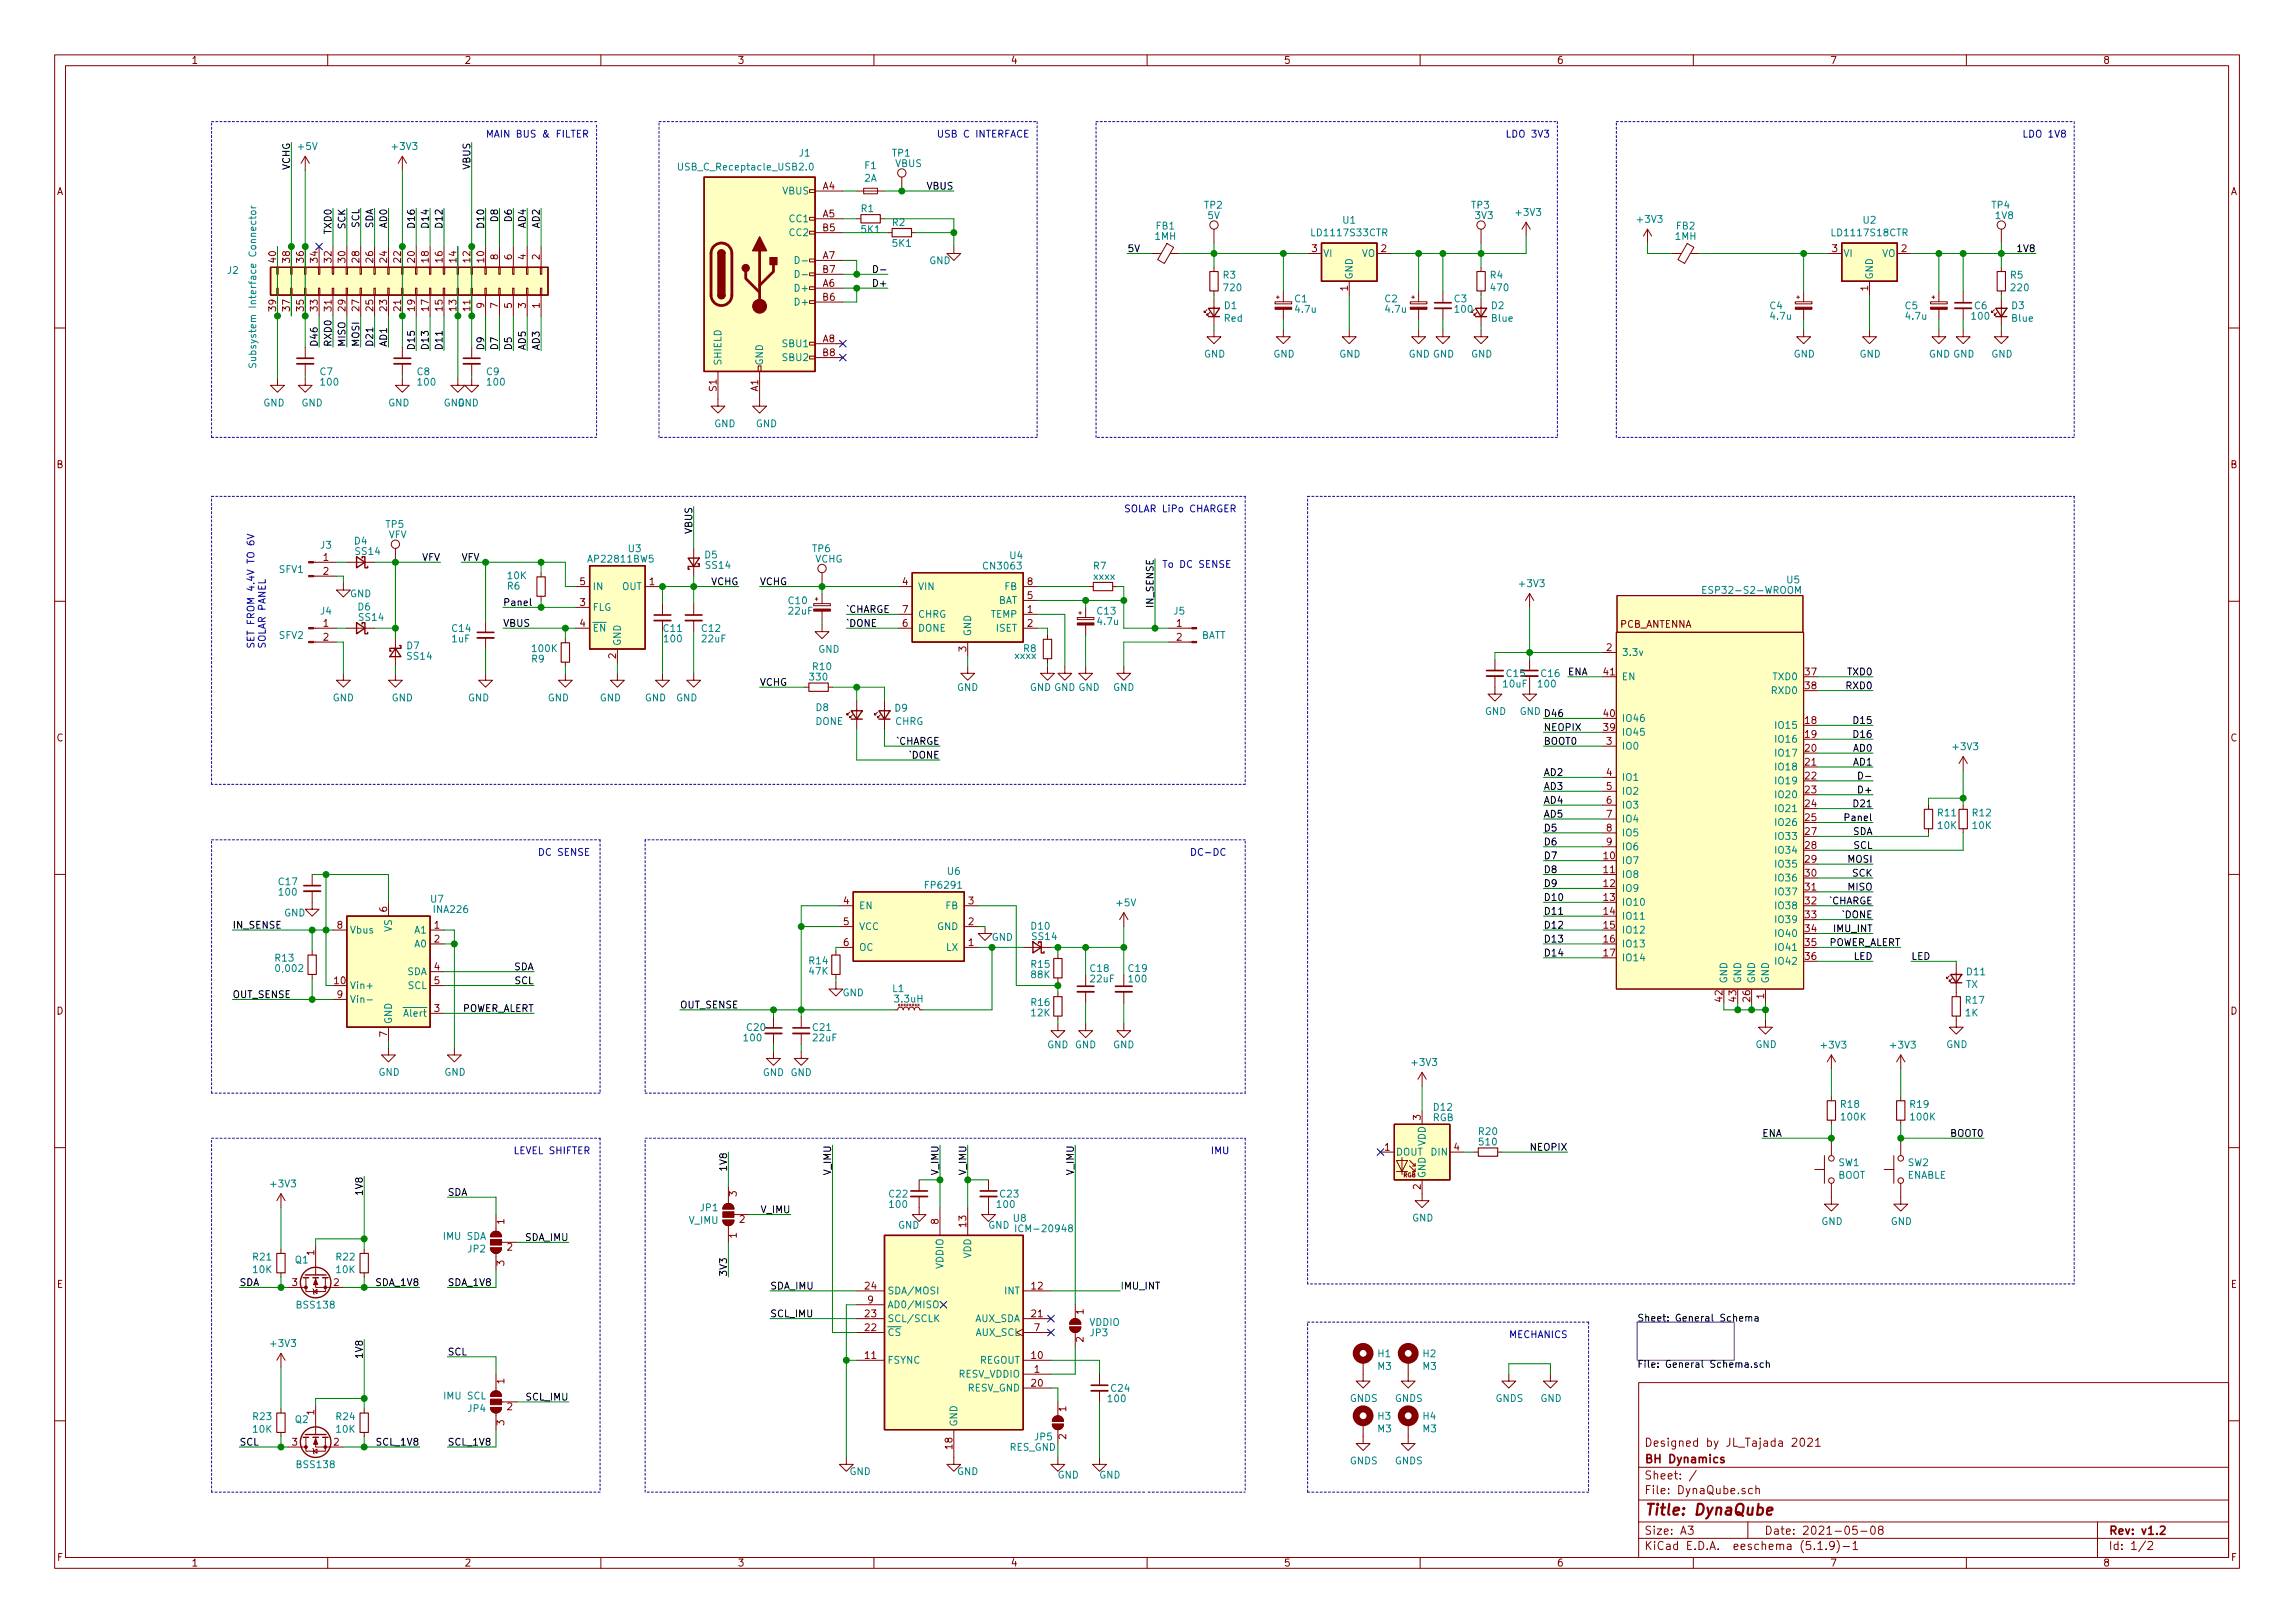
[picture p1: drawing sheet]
<svg xmlns="http://www.w3.org/2000/svg" width="420mm" height="297mm" viewBox="0 0 420 297" stroke-linecap="round" stroke-linejoin="round" font-family="sans-serif">
<defs><g id="words">
<text font-size="2.8" fill="#840000" x="301" y="277.3">Title: DynaQube</text>
<g font-size="2.1" fill="#840000">
<text x="301" y="267.8">BH Dynamics</text>
<text x="301" y="264.8">Designed by JL_Tajada 2021</text>
<text x="301" y="273.5">File: DynaQube.sch</text>
<text x="301" y="270.8">Sheet: /</text>
<text x="301" y="280.9">Size: A3</text>
<text x="323" y="280.9">Date: 2021-05-08</text>
<text x="386" y="280.9">Rev: v1.2</text>
<text x="301" y="283.7">KiCad E.D.A. eeschema (5.1.9)-1</text>
<text x="386" y="283.7">Id: 1/2</text>
</g>
<g font-size="1.8" fill="#840000">
<text x="35" y="11.7">1</text>
<text x="85" y="11.7">2</text>
<text x="135" y="11.7">3</text>
<text x="185" y="11.7">4</text>
<text x="235" y="11.7">5</text>
<text x="285" y="11.7">6</text>
<text x="335" y="11.7">7</text>
<text x="385" y="11.7">8</text>
<text x="10.4" y="35.7">A</text>
<text x="150.6" y="34.7">A4</text>
<text x="408.4" y="35.7">A</text>
<text x="150.6" y="39.8">A5</text>
<text x="50.5" y="48" transform="rotate(-90 50.5 48)">40</text>
<text x="53.1" y="48" transform="rotate(-90 53.1 48)">38</text>
<text x="55.6" y="48" transform="rotate(-90 55.6 48)">36</text>
<text x="58.2" y="48" transform="rotate(-90 58.2 48)">34</text>
<text x="60.7" y="48" transform="rotate(-90 60.7 48)">32</text>
<text x="63.2" y="48" transform="rotate(-90 63.2 48)">30</text>
<text x="65.8" y="48" transform="rotate(-90 65.8 48)">28</text>
<text x="68.3" y="48" transform="rotate(-90 68.3 48)">26</text>
<text x="70.9" y="48" transform="rotate(-90 70.9 48)">24</text>
<text x="73.4" y="48" transform="rotate(-90 73.4 48)">22</text>
<text x="75.9" y="48" transform="rotate(-90 75.9 48)">20</text>
<text x="78.5" y="48" transform="rotate(-90 78.5 48)">18</text>
<text x="81" y="48" transform="rotate(-90 81 48)">16</text>
<text x="83.6" y="48" transform="rotate(-90 83.6 48)">14</text>
<text x="86.1" y="48" transform="rotate(-90 86.1 48)">12</text>
<text x="88.6" y="48" transform="rotate(-90 88.6 48)">10</text>
<text x="91.2" y="47.5" transform="rotate(-90 91.2 47.5)">8</text>
<text x="93.7" y="47.5" transform="rotate(-90 93.7 47.5)">6</text>
<text x="96.3" y="47.5" transform="rotate(-90 96.3 47.5)">4</text>
<text x="98.8" y="47.5" transform="rotate(-90 98.8 47.5)">2</text>
<text x="150.6" y="47.4">A7</text>
<text x="150.6" y="42.3">B5</text>
<text x="240.2" y="46.1">3</text>
<text x="252.9" y="46.1">2</text>
<text x="335.4" y="46.1">3</text>
<text x="348.1" y="46.1">2</text>
<text x="150.6" y="52.5">A6</text>
<text x="150.6" y="49.9">B7</text>
<text x="246.8" y="53.2" transform="rotate(-90 246.8 53.2)">1</text>
<text x="342" y="53.2" transform="rotate(-90 342 53.2)">1</text>
<text x="50.5" y="56.9" transform="rotate(-90 50.5 56.9)">39</text>
<text x="53.1" y="56.9" transform="rotate(-90 53.1 56.9)">37</text>
<text x="55.6" y="56.9" transform="rotate(-90 55.6 56.9)">35</text>
<text x="58.2" y="56.9" transform="rotate(-90 58.2 56.9)">33</text>
<text x="60.7" y="56.9" transform="rotate(-90 60.7 56.9)">31</text>
<text x="63.2" y="56.9" transform="rotate(-90 63.2 56.9)">29</text>
<text x="65.8" y="56.9" transform="rotate(-90 65.8 56.9)">27</text>
<text x="68.3" y="56.9" transform="rotate(-90 68.3 56.9)">25</text>
<text x="70.9" y="56.9" transform="rotate(-90 70.9 56.9)">23</text>
<text x="73.4" y="56.9" transform="rotate(-90 73.4 56.9)">21</text>
<text x="75.9" y="56.9" transform="rotate(-90 75.9 56.9)">19</text>
<text x="78.5" y="56.9" transform="rotate(-90 78.5 56.9)">17</text>
<text x="81" y="56.9" transform="rotate(-90 81 56.9)">15</text>
<text x="83.6" y="56.9" transform="rotate(-90 83.6 56.9)">13</text>
<text x="86.1" y="56.9" transform="rotate(-90 86.1 56.9)">11</text>
<text x="88.6" y="56.4" transform="rotate(-90 88.6 56.4)">9</text>
<text x="91.2" y="56.4" transform="rotate(-90 91.2 56.4)">7</text>
<text x="93.7" y="56.4" transform="rotate(-90 93.7 56.4)">5</text>
<text x="96.3" y="56.4" transform="rotate(-90 96.3 56.4)">3</text>
<text x="98.8" y="56.4" transform="rotate(-90 98.8 56.4)">1</text>
<text x="150.6" y="55">B6</text>
<text x="150.6" y="62.6">A8</text>
<text x="150.6" y="65.2">B8</text>
<text x="131.2" y="71.6" transform="rotate(-90 131.2 71.6)">S1</text>
<text x="138.8" y="71.6" transform="rotate(-90 138.8 71.6)">A1</text>
<text x="10.4" y="85.7">B</text>
<text x="408.4" y="85.7">B</text>
<text x="59.2" y="102.7">1</text>
<text x="59.2" y="105.2">2</text>
<text x="106.2" y="107.1">5</text>
<text x="118.9" y="107.1">1</text>
<text x="165.3" y="107.1">4</text>
<text x="188.1" y="107.1">8</text>
<text x="106.2" y="110.9">3</text>
<text x="165.3" y="112.2">7</text>
<text x="188.1" y="112.2">1</text>
<text x="188.1" y="109.6">5</text>
<text x="59.2" y="114.7">1</text>
<text x="59.2" y="117.3">2</text>
<text x="106.2" y="114.7">4</text>
<text x="165.3" y="114.7">6</text>
<text x="176.9" y="119.3" transform="rotate(-90 176.9 119.3)">3</text>
<text x="188.1" y="114.7">2</text>
<text x="215.4" y="114.7">1</text>
<text x="215.4" y="117.3">2</text>
<text x="294.1" y="119.2">2</text>
<text x="296.5" y="114.9">PCB_ANTENNA</text>
<text x="112.8" y="120.5" transform="rotate(-90 112.8 120.5)">2</text>
<text x="293.6" y="123.6">41</text>
<text x="330.5" y="123.6">37</text>
<text x="293.6" y="131.2">40</text>
<text x="330.5" y="126.1">38</text>
<text x="10.4" y="135.7">C</text>
<text x="293.6" y="133.8">39</text>
<text x="294.1" y="136.3">3</text>
<text x="330.5" y="132.5">18</text>
<text x="330.5" y="135">19</text>
<text x="330.5" y="137.6">20</text>
<text x="408.4" y="135.7">C</text>
<text x="294.1" y="142">4</text>
<text x="330.5" y="140.1">21</text>
<text x="330.5" y="142.7">22</text>
<text x="294.1" y="144.6">5</text>
<text x="294.1" y="147.1">6</text>
<text x="294.1" y="149.6">7</text>
<text x="330.5" y="145.2">23</text>
<text x="330.5" y="147.7">24</text>
<text x="294.1" y="152.2">8</text>
<text x="294.1" y="154.7">9</text>
<text x="330.5" y="150.3">25</text>
<text x="330.5" y="152.8">27</text>
<text x="330.5" y="155.4">28</text>
<text x="293.6" y="157.3">10</text>
<text x="293.6" y="159.8">11</text>
<text x="330.5" y="157.9">29</text>
<text x="330.5" y="160.4">30</text>
<text x="70.9" y="166.9" transform="rotate(-90 70.9 166.9)">6</text>
<text x="154.5" y="165.5">4</text>
<text x="177.3" y="165.5">3</text>
<text x="293.6" y="162.3">12</text>
<text x="293.6" y="164.9">13</text>
<text x="293.6" y="167.4">14</text>
<text x="330.5" y="163">31</text>
<text x="330.5" y="165.5">32</text>
<text x="61.7" y="170">8</text>
<text x="79.5" y="170">1</text>
<text x="79.5" y="172.5">2</text>
<text x="154.5" y="169.3">5</text>
<text x="154.5" y="173.1">6</text>
<text x="177.3" y="173.1">1</text>
<text x="177.3" y="169.3">2</text>
<text x="293.6" y="170">15</text>
<text x="293.6" y="172.5">16</text>
<text x="330.5" y="168.1">33</text>
<text x="330.5" y="170.6">34</text>
<text x="330.5" y="173.1">35</text>
<text x="79.5" y="177.6">4</text>
<text x="293.6" y="175">17</text>
<text x="330.5" y="175.7">36</text>
<text x="10.4" y="185.7">D</text>
<text x="61.3" y="180.1">10</text>
<text x="61.7" y="182.7">9</text>
<text x="79.5" y="185.2">3</text>
<text x="79.5" y="180.1">5</text>
<text x="315.3" y="183.3" transform="rotate(-90 315.3 183.3)">42</text>
<text x="317.9" y="183.3" transform="rotate(-90 317.9 183.3)">43</text>
<text x="320.4" y="183.3" transform="rotate(-90 320.4 183.3)">26</text>
<text x="323" y="182.8" transform="rotate(-90 323 182.8)">1</text>
<text x="408.4" y="185.7">D</text>
<text x="70.9" y="189.7" transform="rotate(-90 70.9 189.7)">7</text>
<text x="260.1" y="205" transform="rotate(-90 260.1 205)">3</text>
<text x="253.5" y="210.6">1</text>
<text x="266.2" y="210.6">4</text>
<text x="134.9" y="219" transform="rotate(-90 134.9 219)">3</text>
<text x="260.1" y="217.7" transform="rotate(-90 260.1 217.7)">2</text>
<text x="92.3" y="224" transform="rotate(-90 92.3 224)">1</text>
<text x="134.9" y="226.6" transform="rotate(-90 134.9 226.6)">1</text>
<text x="135.4" y="223.8">2</text>
<text x="171.8" y="224" transform="rotate(-90 171.8 224)">8</text>
<text x="176.9" y="224.5" transform="rotate(-90 176.9 224.5)">13</text>
<text x="57.5" y="229.8" transform="rotate(-90 57.5 229.8)">1</text>
<text x="92.3" y="231.7" transform="rotate(-90 92.3 231.7)">3</text>
<text x="92.9" y="228.9">2</text>
<text x="10.4" y="235.7">E</text>
<text x="53.5" y="235.4">3</text>
<text x="61.1" y="235.4">2</text>
<text x="158.4" y="236">24</text>
<text x="158.9" y="238.5">9</text>
<text x="188.9" y="236">12</text>
<text x="408.4" y="235.7">E</text>
<text x="158.4" y="243.6">22</text>
<text x="158.4" y="241.1">23</text>
<text x="188.9" y="241.1">21</text>
<text x="189.4" y="243.6">7</text>
<text x="198.4" y="245.6" transform="rotate(-90 198.4 245.6)">2</text>
<text x="198.4" y="240.5" transform="rotate(-90 198.4 240.5)">1</text>
<text x="158.4" y="248.7">11</text>
<text x="188.9" y="248.7">10</text>
<text x="189.4" y="251.2">1</text>
<text x="92.3" y="253.2" transform="rotate(-90 92.3 253.2)">1</text>
<text x="188.9" y="253.8">20</text>
<text x="57.5" y="259" transform="rotate(-90 57.5 259)">1</text>
<text x="92.3" y="260.9" transform="rotate(-90 92.3 260.9)">3</text>
<text x="92.9" y="258.1">2</text>
<text x="195.2" y="263.4" transform="rotate(-90 195.2 263.4)">2</text>
<text x="195.2" y="258.3" transform="rotate(-90 195.2 258.3)">1</text>
<text x="53.5" y="264.6">3</text>
<text x="61.1" y="264.6">2</text>
<text x="174.4" y="265.2" transform="rotate(-90 174.4 265.2)">18</text>
<text x="10.5" y="285.7">F</text>
<text x="35" y="286.7">1</text>
<text x="85" y="286.7">2</text>
<text x="135" y="286.7">3</text>
<text x="185" y="286.7">4</text>
<text x="235" y="286.7">5</text>
<text x="285" y="286.7">6</text>
<text x="335" y="286.7">7</text>
<text x="385" y="286.7">8</text>
<text x="408.5" y="285.7">F</text>
</g>
<g font-size="1.8" fill="#008484">
<text x="54.7" y="27.4">+5V</text>
<text x="72" y="27.4">+3V3</text>
<text x="146.4" y="28.7">J1</text>
<text x="163.4" y="28.7">TP1</text>
<text x="124.8" y="31.2">USB_C_Receptacle_USB2.0</text>
<text x="143.3" y="35.6">VBUS</text>
<text x="158.3" y="33.3">2A</text>
<text x="158.4" y="30.9">F1</text>
<text x="163.9" y="30.6">VBUS</text>
<text x="144.7" y="40.7">CC1</text>
<text x="157.7" y="38.8">R1</text>
<text x="163.4" y="41.4">R2</text>
<text x="211.7" y="42">FB1</text>
<text x="220.5" y="38.2">TP2</text>
<text x="221.1" y="40.1">5V</text>
<text x="245.9" y="40.9">U1</text>
<text x="269.4" y="38.2">TP3</text>
<text x="270.1" y="40.1">3V3</text>
<text x="277.7" y="39.5">+3V3</text>
<text x="299.9" y="40.8">+3V3</text>
<text x="306.9" y="42">FB2</text>
<text x="341.1" y="40.9">U2</text>
<text x="364.7" y="38.2">TP4</text>
<text x="365.4" y="40.1">1V8</text>
<text x="144.7" y="43.2">CC2</text>
<text x="157.8" y="42.6">5K1</text>
<text x="163.5" y="45.2">5K1</text>
<text x="211.5" y="43.9">1MH</text>
<text x="240.5" y="43.2">LD1117S33CTR</text>
<text x="242.2" y="47">VI</text>
<text x="249.3" y="47">VO</text>
<text x="306.8" y="43.9">1MH</text>
<text x="335.7" y="43.2">LD1117S18CTR</text>
<text x="337.4" y="47">VI</text>
<text x="344.5" y="47">VO</text>
<text x="41.7" y="50.1">J2</text>
<text x="145.9" y="53.4">D+</text>
<text x="170.1" y="48.3">GND</text>
<text x="224" y="51">R3</text>
<text x="224.2" y="53.3">720</text>
<text x="247.6" y="51.2" transform="rotate(-90 247.6 51.2)">GND</text>
<text x="272.8" y="51">R4</text>
<text x="273" y="53.3">470</text>
<text x="342.9" y="51.2" transform="rotate(-90 342.9 51.2)">GND</text>
<text x="368.1" y="51">R5</text>
<text x="368.3" y="53.3">220</text>
<text x="145.9" y="55.9">D+</text>
<text x="224.1" y="58.9">Red</text>
<text x="224.2" y="56.6">D1</text>
<text x="237.1" y="55.3">C1</text>
<text x="237.3" y="57.2">4.7u</text>
<text x="253.6" y="55.3">C2</text>
<text x="253.8" y="57.2">4.7u</text>
<text x="266.3" y="55.3">C3</text>
<text x="266.5" y="57.2">100</text>
<text x="273.1" y="56.6">D2</text>
<text x="273.1" y="58.9">Blue</text>
<text x="324.1" y="56.6">C4</text>
<text x="324.3" y="58.5">4.7u</text>
<text x="348.8" y="56.6">C5</text>
<text x="349" y="58.5">4.7u</text>
<text x="361.1" y="58.5">100</text>
<text x="361.5" y="56.6">C6</text>
<text x="368.3" y="56.6">D3</text>
<text x="368.4" y="58.9">Blue</text>
<text x="46.9" y="65.8" transform="rotate(-90 46.9 65.8)">Subsystem Interface Connector</text>
<text x="143.5" y="63.5">SBU1</text>
<text x="220.4" y="65.4">GND</text>
<text x="233.1" y="65.4">GND</text>
<text x="245.2" y="65.4">GND</text>
<text x="257.9" y="65.4">GND GND</text>
<text x="269.3" y="65.4">GND</text>
<text x="328.4" y="65.4">GND</text>
<text x="340.4" y="65.4">GND</text>
<text x="353.1" y="65.4">GND GND</text>
<text x="364.6" y="65.4">GND</text>
<text x="58.6" y="68.7">C7</text>
<text x="58.8" y="70.6">100</text>
<text x="76.4" y="68.7">C8</text>
<text x="76.6" y="70.6">100</text>
<text x="89.1" y="68.7">C9</text>
<text x="89.3" y="70.6">100</text>
<text x="132.1" y="67" transform="rotate(-90 132.1 67)">SHIELD</text>
<text x="139.7" y="67" transform="rotate(-90 139.7 67)">GND</text>
<text x="143.5" y="66.1">SBU2</text>
<text x="48.2" y="74.4">GND</text>
<text x="55.2" y="74.4">GND</text>
<text x="71.1" y="74.4">GND</text>
<text x="81.2" y="74.4">GND</text>
<text x="83.8" y="74.4">GND</text>
<text x="130.8" y="78.2">GND</text>
<text x="138.4" y="78.2">GND</text>
<text x="58.7" y="100.4">J3</text>
<text x="64.9" y="99.7">D4</text>
<text x="65.2" y="101.6">SS14</text>
<text x="70.7" y="96.6">TP5</text>
<text x="71.1" y="98.5">VFV</text>
<text x="115.1" y="101.1">U3</text>
<text x="148.8" y="101.1">TP6</text>
<text x="51.1" y="104.9">SFV1</text>
<text x="92.9" y="107.9">R6</text>
<text x="93" y="106">10K</text>
<text x="108" y="103">AP22811BW5</text>
<text x="108.5" y="108">IN</text>
<text x="113.9" y="108">OUT</text>
<text x="129.1" y="102.2">D5</text>
<text x="129.3" y="104.1">SS14</text>
<text x="149.2" y="103">VCHG</text>
<text x="168" y="108">VIN</text>
<text x="180.3" y="104.2">CN3063</text>
<text x="183.9" y="108">FB</text>
<text x="184.9" y="102.3">U4</text>
<text x="200.2" y="106.1">xxxx</text>
<text x="200.2" y="104.2">R7</text>
<text x="278.3" y="107.5">+3V3</text>
<text x="327.2" y="106.8">U5</text>
<text x="58.7" y="112.5">J4</text>
<text x="64.1" y="109.3">GND</text>
<text x="65.6" y="111.7">D6</text>
<text x="65.8" y="113.6">SS14</text>
<text x="108.5" y="111.8">FLG</text>
<text x="144.4" y="110.6">C10</text>
<text x="144.5" y="112.5">22uF</text>
<text x="168" y="113.1">CHRG</text>
<text x="181.4" y="113.1">TEMP</text>
<text x="182.7" y="110.5">BAT</text>
<text x="200.9" y="112.5">C13</text>
<text x="214.9" y="112.5">J5</text>
<text x="312.7" y="108.7">ESP32-S2-WROOM</text>
<text x="51.1" y="116.9">SFV2</text>
<text x="74.5" y="118.8">D7</text>
<text x="82.8" y="117.6">1uF</text>
<text x="82.8" y="115.7">C14</text>
<text x="97.6" y="119.3">100K</text>
<text x="108.5" y="115.6">EN</text>
<text x="113.7" y="118.3" transform="rotate(-90 113.7 118.3)">GND</text>
<text x="121.5" y="115.7">C11</text>
<text x="121.7" y="117.6">100</text>
<text x="128.5" y="115.7">C12</text>
<text x="128.6" y="117.6">22uF</text>
<text x="149.8" y="119.5">GND</text>
<text x="168" y="115.6">DONE</text>
<text x="177.8" y="116.5" transform="rotate(-90 177.8 116.5)">GND</text>
<text x="182.4" y="115.6">ISET</text>
<text x="187.4" y="119.3">R8</text>
<text x="201.1" y="114.4">4.7u</text>
<text x="219.9" y="116.9">BATT</text>
<text x="74.6" y="120.7">SS14</text>
<text x="97.4" y="121.2">R9</text>
<text x="148.4" y="124.5">330</text>
<text x="148.9" y="122.6">R10</text>
<text x="185.8" y="120.6">xxxx</text>
<text x="275.3" y="125.8">10uF</text>
<text x="275.9" y="123.9">C15</text>
<text x="281.7" y="125.8">100</text>
<text x="282.2" y="123.9">C16</text>
<text x="296.9" y="120.1">3.3v</text>
<text x="296.9" y="124.5">EN</text>
<text x="324.7" y="124.5">TXD0</text>
<text x="60.9" y="128.4">GND</text>
<text x="71.7" y="128.4">GND</text>
<text x="85.7" y="128.4">GND</text>
<text x="100.3" y="128.4">GND</text>
<text x="109.8" y="128.4">GND</text>
<text x="118.1" y="128.4">GND</text>
<text x="123.8" y="128.4">GND</text>
<text x="149.4" y="130.1">D8</text>
<text x="163.9" y="130.2">D9</text>
<text x="175.2" y="126.5">GND</text>
<text x="188.5" y="126.5">GND GND GND</text>
<text x="203.8" y="126.5">GND</text>
<text x="271.9" y="130.8">GND</text>
<text x="324.5" y="127">RXD0</text>
<text x="149.3" y="132.7">DONE</text>
<text x="163.9" y="132.7">CHRG</text>
<text x="296.9" y="137.2">IO0</text>
<text x="296.9" y="134.7">IO45</text>
<text x="296.9" y="132.1">IO46</text>
<text x="325.4" y="133.4">IO15</text>
<text x="325.4" y="135.9">IO16</text>
<text x="357.7" y="137.3">+3V3</text>
<text x="296.9" y="142.9">IO1</text>
<text x="325.4" y="138.5">IO17</text>
<text x="325.4" y="141">IO18</text>
<text x="325.4" y="143.5">IO19</text>
<text x="296.9" y="145.5">IO2</text>
<text x="296.9" y="148">IO3</text>
<text x="325.4" y="146.1">IO20</text>
<text x="325.4" y="148.6">IO21</text>
<text x="354.8" y="149.4">R11</text>
<text x="361.2" y="149.4">R12</text>
<text x="296.9" y="150.5">IO4</text>
<text x="296.9" y="153.1">IO5</text>
<text x="296.9" y="155.6">IO6</text>
<text x="325.4" y="151.2">IO26</text>
<text x="325.4" y="153.7">IO33</text>
<text x="354.8" y="151.7">10K</text>
<text x="361.2" y="151.7">10K</text>
<text x="173.5" y="160.1">U6</text>
<text x="296.9" y="158.2">IO7</text>
<text x="296.9" y="160.7">IO8</text>
<text x="325.4" y="156.2">IO34</text>
<text x="325.4" y="158.8">IO35</text>
<text x="325.4" y="161.3">IO36</text>
<text x="51.1" y="162">C17</text>
<text x="51.2" y="163.9">100</text>
<text x="52" y="167.7">GND</text>
<text x="78.9" y="165.2">U7</text>
<text x="79.6" y="167.1">INA226</text>
<text x="157.2" y="166.4">EN</text>
<text x="169.6" y="162.6">FP6291</text>
<text x="173.2" y="166.4">FB</text>
<text x="204.5" y="165.9">+5V</text>
<text x="296.9" y="163.2">IO9</text>
<text x="296.9" y="165.8">IO10</text>
<text x="325.4" y="163.9">IO37</text>
<text x="325.4" y="166.4">IO38</text>
<text x="64" y="170.9">Vbus</text>
<text x="71.8" y="170.5" transform="rotate(-90 71.8 170.5)">VS</text>
<text x="76" y="170.9">A1</text>
<text x="76" y="173.4">A0</text>
<text x="157.2" y="170.2">VCC</text>
<text x="171.6" y="170.2">GND</text>
<text x="181.6" y="172.2">GND</text>
<text x="188.8" y="170.1">D10</text>
<text x="189" y="172">SS14</text>
<text x="296.9" y="168.3">IO11</text>
<text x="296.9" y="170.9">IO12</text>
<text x="296.9" y="173.4">IO13</text>
<text x="325.4" y="168.9">IO39</text>
<text x="325.4" y="171.5">IO40</text>
<text x="50.4" y="176">R13</text>
<text x="50.7" y="177.9">0,002</text>
<text x="74.5" y="178.5">SDA</text>
<text x="148.2" y="176.5">R14</text>
<text x="148.2" y="178.4">47K</text>
<text x="157.2" y="174">OC</text>
<text x="173.3" y="174">LX</text>
<text x="188.8" y="177.1">R15</text>
<text x="188.8" y="179">88K</text>
<text x="199.7" y="177.9">C18</text>
<text x="199.7" y="179.8">22uF</text>
<text x="206.7" y="177.9">C19</text>
<text x="206.8" y="179.8">100</text>
<text x="296.9" y="175.9">IO14</text>
<text x="325.4" y="174">IO41</text>
<text x="325.4" y="176.6">IO42</text>
<text x="360.1" y="178.5">D11</text>
<text x="64" y="181">Vin+</text>
<text x="64" y="183.6">Vin-</text>
<text x="74.7" y="181">SCL</text>
<text x="154.3" y="182.3">GND</text>
<text x="163.4" y="181.6">L1</text>
<text x="163.9" y="183.5">3.3uH</text>
<text x="188.8" y="184.1">R16</text>
<text x="316.2" y="180" transform="rotate(-90 316.2 180)">GND</text>
<text x="318.8" y="180" transform="rotate(-90 318.8 180)">GND</text>
<text x="321.3" y="180" transform="rotate(-90 321.3 180)">GND</text>
<text x="323.8" y="180" transform="rotate(-90 323.8 180)">GND</text>
<text x="359.9" y="180.8">TX</text>
<text x="359.9" y="183.7">R17</text>
<text x="71.8" y="187.5" transform="rotate(-90 71.8 187.5)">GND</text>
<text x="74.2" y="186.1">Alert</text>
<text x="136.3" y="190.6">100</text>
<text x="136.8" y="188.7">C20</text>
<text x="148.9" y="188.7">C21</text>
<text x="148.9" y="190.6">22uF</text>
<text x="188.8" y="186">12K</text>
<text x="191.7" y="191.9">GND GND</text>
<text x="203.8" y="191.9">GND</text>
<text x="321.4" y="191.8">GND</text>
<text x="333.6" y="191.9">+3V3</text>
<text x="346.3" y="191.9">+3V3</text>
<text x="356.3" y="191.8">GND</text>
<text x="359.8" y="186">1K</text>
<text x="69.3" y="196.9">GND</text>
<text x="81.4" y="196.9">GND</text>
<text x="139.6" y="196.9">GND GND</text>
<text x="258.6" y="195.1">+3V3</text>
<text x="262.5" y="203.3">D12</text>
<text x="337.1" y="202.8">R18</text>
<text x="349.8" y="202.8">R19</text>
<text x="261" y="209.8" transform="rotate(-90 261 209.8)">VDD</text>
<text x="262.3" y="205.2">RGB</text>
<text x="270.8" y="207.7">R20</text>
<text x="270.9" y="209.6">510</text>
<text x="337.2" y="205.1">100K</text>
<text x="349.9" y="205.1">100K</text>
<text x="255.5" y="211.5">DOUT</text>
<text x="261" y="215.7" transform="rotate(-90 261 215.7)">GND</text>
<text x="262.1" y="211.5">DIN</text>
<text x="336.5" y="215.7">BOOT</text>
<text x="336.6" y="213.4">SW1</text>
<text x="349.1" y="215.7">ENABLE</text>
<text x="349.3" y="213.4">SW2</text>
<text x="49.7" y="217.3">+3V3</text>
<text x="128.2" y="221.7">JP1</text>
<text x="162.8" y="219.2">C22</text>
<text x="163" y="221.1">100</text>
<text x="182.7" y="221.1">100</text>
<text x="183.2" y="219.2">C23</text>
<text x="81.3" y="226.9">IMU SDA</text>
<text x="126.1" y="224">V_IMU</text>
<text x="164.4" y="224.9">GND</text>
<text x="180.9" y="224.9">GND</text>
<text x="185.6" y="223.6">U8</text>
<text x="186.8" y="225.5">ICM-20948</text>
<text x="258.5" y="223.6">GND</text>
<text x="333.5" y="224.2">GND</text>
<text x="346.2" y="224.2">GND</text>
<text x="46.4" y="230.7">R21</text>
<text x="46.4" y="233">10K</text>
<text x="54.1" y="231.2">Q1</text>
<text x="61.6" y="230.7">R22</text>
<text x="61.6" y="233">10K</text>
<text x="85.7" y="229.2">JP2</text>
<text x="172.7" y="232.2" transform="rotate(-90 172.7 232.2)">VDDIO</text>
<text x="177.8" y="230.3" transform="rotate(-90 177.8 230.3)">VDD</text>
<text x="54.5" y="239.5">BSS138</text>
<text x="162.4" y="236.9">SDA/MOSI</text>
<text x="162.4" y="239.4">AD0/MISO</text>
<text x="184" y="236.9">INT</text>
<text x="162.4" y="244.5">CS</text>
<text x="162.4" y="242">SCL/SCLK</text>
<text x="178.4" y="242">AUX_SDA</text>
<text x="178.6" y="244.5">AUX_SCL</text>
<text x="199.4" y="242.7">VDDIO</text>
<text x="199.6" y="244.6">JP3</text>
<text x="49.7" y="246.5">+3V3</text>
<text x="162.4" y="249.6">FSYNC</text>
<text x="179.2" y="249.6">REGOUT</text>
<text x="252.3" y="250.7">M3</text>
<text x="252.3" y="248.4">H1</text>
<text x="260.5" y="250.7">M3</text>
<text x="260.6" y="248.4">H2</text>
<text x="81.4" y="256.1">IMU SCL</text>
<text x="175.4" y="252.1">RESV_VDDIO</text>
<text x="177.1" y="254.7">RESV_GND</text>
<text x="203" y="256.6">100</text>
<text x="203.5" y="254.7">C24</text>
<text x="247.1" y="256.6">GNDS</text>
<text x="255.4" y="256.6">GNDS</text>
<text x="273.8" y="256.6">GNDS</text>
<text x="282" y="256.6">GND</text>
<text x="46.4" y="259.9">R23</text>
<text x="46.4" y="262.2">10K</text>
<text x="54.1" y="260.4">Q2</text>
<text x="61.6" y="259.9">R24</text>
<text x="61.6" y="262.2">10K</text>
<text x="85.7" y="258.4">JP4</text>
<text x="175.3" y="261.1" transform="rotate(-90 175.3 261.1)">GND</text>
<text x="189.5" y="263.6">JP5</text>
<text x="252.3" y="262.1">M3</text>
<text x="252.3" y="259.8">H3</text>
<text x="260.5" y="262.1">M3</text>
<text x="260.6" y="259.8">H4</text>
<text x="54.5" y="268.7">BSS138</text>
<text x="155.5" y="270">GND</text>
<text x="175.2" y="270">GND</text>
<text x="184.8" y="265.5">RES_GND</text>
<text x="247.1" y="268">GNDS</text>
<text x="255.4" y="268">GNDS</text>
<text x="193.6" y="270.6">GND</text>
<text x="201.2" y="270.6">GND</text>
</g>
<g font-size="1.8" fill="#0000c2">
<text x="88.9" y="25.2">MAIN BUS &amp; FILTER</text>
<text x="171.4" y="25.2">USB C INTERFACE</text>
<text x="275.6" y="25.2">LDO 3V3</text>
<text x="370.2" y="25.2">LDO 1V8</text>
<text x="205.7" y="93.8">SOLAR LiPo CHARGER</text>
<text x="212.7" y="103.9">To DC SENSE</text>
<text x="46.6" y="118.8" transform="rotate(-90 46.6 118.8)">SET FROM 4.4V TO 6V</text>
<text x="48.6" y="118.8" transform="rotate(-90 48.6 118.8)">SOLAR PANEL</text>
<text x="98.4" y="156.6">DC SENSE</text>
<text x="217.8" y="156.6">DC-DC</text>
<text x="94" y="211.2">LEVEL SHIFTER</text>
<text x="221.6" y="211.2">IMU</text>
<text x="276.2" y="244.9">MECHANICS</text>
</g>
<g font-size="1.8">
<text x="53.1" y="31.2" transform="rotate(-90 53.1 31.2)">VCHG</text>
<text x="86.1" y="31" transform="rotate(-90 86.1 31)">VBUS</text>
<text x="169.7" y="34.7">VBUS</text>
<text x="63.2" y="41.9" transform="rotate(-90 63.2 41.9)">SCK</text>
<text x="65.8" y="41.7" transform="rotate(-90 65.8 41.7)">SCL</text>
<text x="68.3" y="41.9" transform="rotate(-90 68.3 41.9)">SDA</text>
<text x="70.9" y="41.7" transform="rotate(-90 70.9 41.7)">AD0</text>
<text x="75.9" y="41.4" transform="rotate(-90 75.9 41.4)">D16</text>
<text x="78.5" y="41.4" transform="rotate(-90 78.5 41.4)">D14</text>
<text x="81" y="41.4" transform="rotate(-90 81 41.4)">D12</text>
<text x="88.6" y="41.4" transform="rotate(-90 88.6 41.4)">D10</text>
<text x="91.2" y="40.4" transform="rotate(-90 91.2 40.4)">D8</text>
<text x="93.7" y="40.4" transform="rotate(-90 93.7 40.4)">D6</text>
<text x="96.3" y="41.7" transform="rotate(-90 96.3 41.7)">AD4</text>
<text x="98.8" y="41.7" transform="rotate(-90 98.8 41.7)">AD2</text>
<text x="60.7" y="42.7" transform="rotate(-90 60.7 42.7)">TXD0</text>
<text x="206.4" y="46.1">5V</text>
<text x="369.6" y="46.1">1V8</text>
<text x="160.2" y="52.5">D+</text>
<text x="58.2" y="63.5" transform="rotate(-90 58.2 63.5)">D46</text>
<text x="60.7" y="63.5" transform="rotate(-90 60.7 63.5)">RXD0</text>
<text x="63.2" y="63.5" transform="rotate(-90 63.2 63.5)">MISO</text>
<text x="65.8" y="63.5" transform="rotate(-90 65.8 63.5)">MOSI</text>
<text x="68.3" y="63.5" transform="rotate(-90 68.3 63.5)">D21</text>
<text x="70.9" y="63.5" transform="rotate(-90 70.9 63.5)">AD1</text>
<text x="75.9" y="64.2" transform="rotate(-90 75.9 64.2)">D15</text>
<text x="78.5" y="64.2" transform="rotate(-90 78.5 64.2)">D13</text>
<text x="81" y="64.2" transform="rotate(-90 81 64.2)">D11</text>
<text x="88.6" y="64.2" transform="rotate(-90 88.6 64.2)">D9</text>
<text x="91.2" y="64.2" transform="rotate(-90 91.2 64.2)">D7</text>
<text x="93.7" y="64.2" transform="rotate(-90 93.7 64.2)">D5</text>
<text x="96.3" y="64.2" transform="rotate(-90 96.3 64.2)">AD5</text>
<text x="98.8" y="64.2" transform="rotate(-90 98.8 64.2)">AD3</text>
<text x="126.7" y="97.6" transform="rotate(-90 126.7 97.6)">VBUS</text>
<text x="77.2" y="102.7">VFV</text>
<text x="84.5" y="102.7">VFV</text>
<text x="130.1" y="107.1">VCHG</text>
<text x="139.1" y="107.1">VCHG</text>
<text x="92.1" y="110.9">Panel</text>
<text x="154.9" y="112.2">`CHARGE</text>
<text x="211.2" y="111" transform="rotate(-90 211.2 111)">IN_SENSE</text>
<text x="92.1" y="114.7">VBUS</text>
<text x="154.9" y="114.7">`DONE</text>
<text x="139.1" y="125.5">VCHG</text>
<text x="287" y="123.6">ENA</text>
<text x="338.4" y="123.6">TXD0</text>
<text x="278.2" y="130.8">GND D46</text>
<text x="338.2" y="126.1">RXD0</text>
<text x="163.8" y="136.3">`CHARGE</text>
<text x="282.6" y="136.3">BOOT0</text>
<text x="282.6" y="133.8">NEOPIX</text>
<text x="339.4" y="137.6">AD0</text>
<text x="339.6" y="132.5">D15</text>
<text x="339.6" y="135">D16</text>
<text x="166.4" y="138.8">`DONE</text>
<text x="282.6" y="142">AD2</text>
<text x="339.4" y="140.1">AD1</text>
<text x="282.6" y="149.6">AD5</text>
<text x="282.6" y="144.6">AD3</text>
<text x="282.6" y="147.1">AD4</text>
<text x="339.6" y="147.7">D21</text>
<text x="340.6" y="145.2">D+</text>
<text x="282.6" y="152.2">D5</text>
<text x="282.6" y="154.7">D6</text>
<text x="338.2" y="150.3">Panel</text>
<text x="339.2" y="152.8">SDA</text>
<text x="339.4" y="155.4">SCL</text>
<text x="282.6" y="159.8">D8</text>
<text x="282.6" y="157.3">D7</text>
<text x="338.4" y="157.9">MOSI</text>
<text x="339.2" y="160.4">SCK</text>
<text x="282.6" y="164.9">D10</text>
<text x="282.6" y="167.4">D11</text>
<text x="282.6" y="162.3">D9</text>
<text x="334.6" y="165.5">`CHARGE</text>
<text x="338.4" y="163">MISO</text>
<text x="42.5" y="170">IN_SENSE</text>
<text x="282.6" y="172.5">D13</text>
<text x="282.6" y="170">D12</text>
<text x="334.4" y="173.1">POWER_ALERT</text>
<text x="335.8" y="170.6">IMU_INT</text>
<text x="337.2" y="168.1">`DONE</text>
<text x="94.1" y="177.6">SDA</text>
<text x="282.6" y="175">D14</text>
<text x="339.4" y="175.7">LED</text>
<text x="349.9" y="175.7">LED</text>
<text x="42.5" y="182.7">OUT_SENSE</text>
<text x="84.2" y="185.2">POWER_ALERT</text>
<text x="94.3" y="180.1">SCL</text>
<text x="124.5" y="184.6">OUT_SENSE</text>
<text x="322.6" y="208.1">ENA</text>
<text x="357.1" y="208.1">BOOT0</text>
<text x="133.1" y="214" transform="rotate(-90 133.1 214)">1V8</text>
<text x="152.1" y="215" transform="rotate(-90 152.1 215)">V_IMU</text>
<text x="171.8" y="215" transform="rotate(-90 171.8 215)">V_IMU</text>
<text x="176.9" y="215" transform="rotate(-90 176.9 215)">V_IMU</text>
<text x="196.6" y="215" transform="rotate(-90 196.6 215)">V_IMU</text>
<text x="280.3" y="210.6">NEOPIX</text>
<text x="66.4" y="218.5" transform="rotate(-90 66.4 218.5)">1V8</text>
<text x="81.9" y="218.9">SDA</text>
<text x="96.2" y="227.1">SDA_IMU</text>
<text x="139.4" y="222">V_IMU</text>
<text x="133.1" y="233.7" transform="rotate(-90 133.1 233.7)">3V3</text>
<text x="43.8" y="235.4">SDA</text>
<text x="69" y="235.4">SDA_1V8</text>
<text x="81.9" y="235.4">SDA_1V8</text>
<text x="141" y="236">SDA_IMU</text>
<text x="205.1" y="236">IMU_INT</text>
<text x="141" y="241.1">SCL_IMU</text>
<text x="299.7" y="241.9">Sheet: General Schema</text>
<text x="66.4" y="248.3" transform="rotate(-90 66.4 248.3)">1V8</text>
<text x="81.9" y="248.1">SCL</text>
<text x="299.7" y="250.3">File: General Schema.sch</text>
<text x="96.4" y="256.3">SCL_IMU</text>
<text x="43.8" y="264.6">SCL</text>
<text x="69.2" y="264.6">SCL_1V8</text>
<text x="81.9" y="264.6">SCL_1V8</text>
</g>
<text font-size="1.1" fill="#840000" x="256.9" y="215.5">RGB</text>
</g></defs>
<g fill="none" stroke="#840000" stroke-width=".18">
<path d="M10 10h400v277h-400zM12 12h396v273.1h-396zM60 10v2M110 10v2M160 10v2M210 10v2M260 10v2M310 10v2M360 10v2M55.9 28.6l-.8 1.3M55.9 28.6v2.6M55.9 28.6l.7 1.3"/>
<path d="M73.7 28.6l-.8 1.3M73.7 28.6v2.6M73.7 28.6l.7 1.3M148.2 39.8h1v.5h-1zM148.2 34.7h1v.5h-1zM149.2 35h5.1M156.8 35h5.1M158.1 34.5h2.6v1h-2.6zM165.1 32.4v2.6M50.7 52.7h.2v1.3h-.2zM50.7 48.9h.2v1.3h-.2zM50.8 45.1v3.8"/>
<path d="M50.8 54v3.8M53.2 52.7h.3v1.3h-.3zM53.2 48.9h.3v1.3h-.3zM53.3 45.1v3.8M53.3 54v3.8M55.8 52.7h.2v1.3h-.2zM55.8 48.9h.2v1.3h-.2zM55.9 45.1v3.8M55.9 54v3.8M58.3 52.7h.2v1.3h-.2zM58.3 48.9h.2v1.3h-.2zM58.4 45.1v3.8"/>
<path d="M58.4 54v3.8M60.8 52.7h.3v1.3h-.3zM60.8 48.9h.3v1.3h-.3zM61 45.1v3.8M61 54v3.8M63.4 52.7h.2v1.3h-.2zM63.4 48.9h.2v1.3h-.2zM63.5 45.1v3.8M63.5 54v3.8M65.9 52.7h.3v1.3h-.3zM65.9 48.9h.3v1.3h-.3zM66 45.1v3.8"/>
<path d="M66 54v3.8M68.5 52.7h.2v1.3h-.2zM68.5 48.9h.2v1.3h-.2zM68.6 45.1v3.8M68.6 54v3.8M71 52.7h.2v1.3h-.2zM71 48.9h.2v1.3h-.2zM71.1 45.1v3.8M71.1 54v3.8M73.5 52.7h.3v1.3h-.3zM73.5 48.9h.3v1.3h-.3zM73.7 45.1v3.8"/>
<path d="M73.7 54v3.8M76.1 52.7h.2v1.3h-.2zM76.1 48.9h.2v1.3h-.2zM76.2 45.1v3.8M76.2 54v3.8M78.6 52.7h.3v1.3h-.3zM78.6 48.9h.3v1.3h-.3zM78.7 45.1v3.8M78.7 54v3.8M81.2 52.7h.2v1.3h-.2zM81.2 48.9h.2v1.3h-.2zM81.3 45.1v3.8"/>
<path d="M81.3 54v3.8M83.7 52.7h.2v1.3h-.2zM83.7 48.9h.2v1.3h-.2zM83.8 45.1v3.8M83.8 54v3.8M86.2 52.7h.3v1.3h-.3zM86.2 48.9h.3v1.3h-.3zM86.4 45.1v3.8M86.4 54v3.8M88.8 52.7h.2v1.3h-.2zM88.8 48.9h.2v1.3h-.2zM88.9 45.1v3.8"/>
<path d="M88.9 54v3.8M91.3 52.7h.3v1.3h-.3zM91.3 48.9h.3v1.3h-.3zM91.4 45.1v3.8M91.4 54v3.8M93.9 52.7h.2v1.3h-.2zM93.9 48.9h.2v1.3h-.2zM94 45.1v3.8M94 54v3.8M96.4 52.7h.2v1.3h-.2zM96.4 48.9h.2v1.3h-.2zM96.5 45.1v3.8"/>
<path d="M96.5 54v3.8M98.9 52.7h.3v1.3h-.3zM98.9 48.9h.3v1.3h-.3zM99.1 45.1v3.8M99.1 54v3.8M148.2 55h1v.5h-1zM148.2 52.5h1v.5h-1zM148.2 49.9h1v.6h-1zM148.2 47.4h1v.5h-1zM148.2 42.3h1v.5h-1zM149.2 40h5.1M149.2 42.6h5.1"/>
<path d="M149.2 52.7h5.1M149.2 47.7h5.1M149.2 55.3h5.1M149.2 50.2h5.1M156.8 40h.8M161.2 40h.7M162.6 42.6h.7M166.9 42.6h.7M174.6 45.1v1.3h1.3l-1.3 1.3-1.2-1.3h1.2M210.8 46.4h1.8M213.6 44.6l1.3 .7-1.7 2.9-1.3-.7zM214.2 46.4h1.7"/>
<path d="M221 56.7l-.5 .5v-.3v.3h.2M221.5 57.2l-.5 .5v-.3v.3h.2M222.2 41.9v2.6M222.2 48.9v.8M222.2 53.2v.8M222.2 54.6v5.1M233.4 55.2h3.1v.4h-3.1zM233.7 54.4h.5M233.9 54.1v.5M234.9 53.4v1.8M234.9 56.6v1.9M239.4 46.4h2.5"/>
<path d="M247 51.5v2.5M252.1 46.4h2.5M258.2 55.2h3v.4h-3zM258.4 54.4h.6M258.7 54.1v.5M259.7 53.4v1.8M259.7 56.6v1.9M264.2 53.4v2M264.2 56.4v2.1M270.4 57.2l-.5 .5v-.3v.3h.2M271.1 41.9v2.6M271.1 48.9v.8"/>
<path d="M271.1 53.2v.8M271.1 54.6v5.1M279.4 40.7l-.8 1.2M279.4 40.7v2.5M279.4 40.7l.8 1.2M301.6 41.9l-.7 1.3M301.6 41.9v2.6M301.6 41.9l.8 1.3M306.1 46.4h1.7M308.9 44.6l1.2 .7-1.7 2.9-1.2-.7zM309.5 46.4h1.6M328.7 55.2h3v.4h-3z"/>
<path d="M328.9 54.4h.5M329.2 54.1v.5M330.2 53.4v1.8M330.2 56.6v1.9M334.6 46.4h2.6M342.3 51.5v2.5M347.3 46.4h2.6M353.4 55.2h3.1v.4h-3.1zM353.7 54.4h.5M353.9 54.1v.5M355 53.4v1.8M355 56.6v1.9"/>
<path d="M359.4 53.4v2M359.4 56.4v2.1M365.1 56.7l-.5 .5v-.3v.3h.3M365.6 57.2l-.5 .5v-.3v.3h.3M366.4 41.9v2.6M366.4 48.9v.8M366.4 53.2v.8M366.4 54.6v5.1M10 60h2M50.8 69.3v1.2h1.3l-1.3 1.3-1.3-1.3h1.3M55.9 69.3v1.2h1.2l-1.2 1.3-1.3-1.3h1.3M55.9 63.5v2.1"/>
<path d="M55.9 66.6v2M73.7 69.3v1.2h1.2l-1.2 1.3-1.3-1.3h1.3M73.7 63.5v2.1M73.7 66.6v2M83.8 69.3v1.2h1.3l-1.3 1.3-1.3-1.3h1.3M86.4 69.3v1.2h1.2l-1.2 1.3-1.3-1.3h1.3M86.4 63.5v2.1M86.4 66.6v2M131.4 68v6.3h1.3l-1.3 1.3-1.2-1.3h1.2M138.8 67h.5v1h-.5zM139.1 68v6.3h1.2l-1.2 1.3-1.3-1.3h1.3M148.2 65.2h1v.5h-1z"/>
<path d="M148.2 62.6h1v.6h-1zM149.2 62.9h5.1M149.2 65.4h5.1M222.2 60.4v1.2h1.3l-1.3 1.3-1.2-1.3h1.2M234.9 60.4v1.2h1.3l-1.3 1.3-1.2-1.3h1.2M247 60.4v1.2h1.3l-1.3 1.3-1.3-1.3h1.3M259.7 60.4v1.2h1.3l-1.3 1.3-1.3-1.3h1.3M264.2 60.4v1.2h1.2l-1.2 1.3-1.3-1.3h1.3M271.1 60.4v1.2h1.3l-1.3 1.3-1.2-1.3h1.2M330.2 60.4v1.2h1.3l-1.3 1.3-1.3-1.3h1.3M342.3 60.4v1.2h1.2l-1.2 1.3-1.3-1.3h1.3M355 60.4v1.2h1.2l-1.2 1.3-1.3-1.3h1.3"/>
<path d="M359.4 60.4v1.2h1.3l-1.3 1.3-1.3-1.3h1.3M366.4 60.4v1.2h1.3l-1.3 1.3-1.3-1.3h1.3M408 60h2M10 110h2M57.4 115h4.2M57.4 102.9h4.2M57.4 117.5h4.2M57.4 105.4h4.2M62.9 106.7v1.3h1.2l-1.2 1.3-1.3-1.3h1.3M63.5 115h5.1M63.5 102.9h5.1M72.4 100.4v2.5"/>
<path d="M72.4 116.9v5.1M88.9 113.7v2M88.9 116.7v2.1M99.1 104.8v.8M99.1 109.1v.8M103.5 116.9v.7M105.4 115h2.5M105.4 107.4h2.5M105.4 111.2h2.5M113 118.8v2.5M118.1 107.4h2.5M121.3 110.5v2.1"/>
<path d="M121.3 113.6v2M127 100.4v5M127 110.5v2.1M127 113.6v2M149 110.5h3v.4h-3zM149.2 109.6h.5M149.5 109.4v.5M150.5 114.3v1.3h1.3l-1.3 1.3-1.3-1.3h1.3M150.5 104.8v2.6M150.5 108.6v1.9M150.5 111.8v1.9M164.5 112.4h2.5"/>
<path d="M164.5 115h2.5M164.5 107.4h2.5M177.2 117.5v2.6M187.3 112.4h2.6M187.3 115h2.6M187.3 107.4h2.6M187.3 109.9h2.6M191.8 116.2v.8M197.2 113h3.1v.4h-3.1zM197.5 112.2h.5M197.7 111.9v.5M198.8 111.2v1.8"/>
<path d="M198.8 114.4v1.8M199.4 107.4h.8M203.7 107.4h.8M214 115h4.2M214 117.5h4.2M280 108.6l-.7 1.3M280 108.6v2.6M280 108.6l.8 1.3M293.4 119.4h2.5M295.9 115.7h34.3v65.3h-34.3zM296 109h34.1v6.7h-34.1zM408 110h2"/>
<path d="M62.9 123.2v1.3h1.2l-1.2 1.3-1.3-1.3h1.3M72.4 123.2v1.3h1.3l-1.3 1.3-1.3-1.3h1.3M88.9 123.2v1.3h-1.3l1.3 1.3 1.3-1.3h-1.3M103.5 123.2v1.3h-1.3l1.3 1.3 1.3-1.3h-1.3M103.5 121.2v.8M113 123.2v1.3h-1.2l1.2 1.3 1.3-1.3h-1.3M121.3 123.2v1.3h-1.3l1.3 1.3 1.3-1.3h-1.3M127 123.2v1.3h-1.3l1.3 1.3 1.3-1.3h-1.3M147.3 125.8h.8M151.6 125.8h.8M155.6 130.3l-.5 .5v-.2v.2h.2M156.1 130.8l-.5 .6v-.3v.3h.2"/>
<path d="M156.8 128.3v5.1M160.7 130.3l-.6 .5v-.2v.2h.3M161.2 130.8l-.5 .6v-.3v.3h.2M161.9 128.3v5.1M177.2 122v1.2h1.2l-1.2 1.3-1.3-1.3h1.3M191.8 122v1.2h1.2l-1.2 1.3-1.3-1.3h1.3M191.8 120.6v.7M194.9 122v1.2h1.3l-1.3 1.3-1.2-1.3h1.2M198.8 122v1.2h1.2l-1.2 1.3-1.3-1.3h1.3M205.7 122v1.2h1.3l-1.3 1.3-1.2-1.3h1.2M273.7 123.7v3.3h1.3l-1.3 1.3-1.3-1.3h1.3M273.7 120.7v2"/>
<path d="M280 123.7v3.3h1.3l-1.3 1.3-1.2-1.3h1.2M280 120.7v2M293.4 136.6h2.5M359.4 138.5v2.5M359.4 138.5l-.8 1.2M359.4 138.5l.8 1.2M293.4 142.3h2.5M293.4 144.8h2.5M293.4 147.4h2.5M293.4 149.9h2.5M293.4 152.4h2.5M293.4 155h2.5"/>
<path d="M353.1 147.4v.7M353.1 151.7v.7M359.4 147.4v.7M359.4 151.7v.7M10 160h2M57.1 163.1v3.3h1.3l-1.3 1.3-1.2-1.3h1.2M57.1 160.1v2M57.1 174v.8M57.1 178.3v.8M61 170.2h2.5M71.1 165.1v2.6M78.7 170.2h2.6"/>
<path d="M78.7 172.8h2.6M78.7 177.8h2.6M153 179.7v1.3h1.3l-1.3 1.3-1.2-1.3h1.2M153 174v.8M153 178.3v.8M153.7 173.4h2.5M153.7 169.6h2.5M153.7 165.8h2.5M176.5 173.4h2.6M176.5 169.6h2.6M176.5 165.8h2.6M180.3 169.6v1.3h1.3l-1.3 1.2-1.2-1.2h1.2"/>
<path d="M187.3 173.4h5.1M193.7 174.7v.7M193.7 179v.7M198.8 178.5v2M205.7 167v2.6M205.7 178.5v2M205.7 167l-.7 1.3M205.7 167l.8 1.3M356.9 178.6l-.5 .5v-.2v.2h.2M357.4 179.1l-.5 .5v-.2v.2h.2M358.1 176.6v5.8M408 160h2"/>
<path d="M61 182.9h2.5M71.1 191.8v1.3h1.3l-1.3 1.2-1.3-1.2h1.3M71.1 188v2.5M78.7 185.5h2.6M78.7 180.4h2.6M83.2 191.8v1.3h1.3l-1.3 1.2-1.3-1.2h1.3M141.6 192.4v1.3h1.3l-1.3 1.3-1.3-1.3h1.3M141.6 186.1v2M141.6 189.1v2.1M146.7 192.4v1.3h1.3l-1.3 1.3-1.3-1.3h1.3M146.7 186.1v2M146.7 189.1v2.1"/>
<path d="M163.8 184.8h.5l.2-.3 .2-.2 .5 .1 .2 .4 .1-.3 .3-.2 .4 .1 .2 .4 .1-.3 .3-.2 .4 .1 .2 .4 .1-.3 .3-.2 .4 .1 .2 .4h.5M193.7 187.4v1.2h1.2l-1.2 1.3-1.3-1.3h1.3M193.7 181.6v.8M193.7 186v.7M198.8 187.4v1.2h1.2l-1.2 1.3-1.3-1.3h1.3M198.8 181.5v2.1M205.7 187.4v1.2h1.3l-1.3 1.3-1.2-1.3h1.2M205.7 181.5v2.1M260.3 196.3l-.7 1.2M260.3 196.3v2.5M260.3 196.3l.8 1.2M323.2 186.7v1.3h1.3l-1.3 1.3-1.3-1.3h1.3"/>
<path d="M323.2 181.1v2.5M335.3 193.1v2.5M335.3 193.1l-.8 1.2M335.3 193.1l.7 1.2M348 193.1v2.5M348 193.1l-.8 1.2M348 193.1l.7 1.2M358.1 186v2h1.3l-1.3 1.3-1.2-1.3h1.2M10 210h2M51.4 218.5v2.5M51.4 218.5l-.7 1.2M51.4 218.5l.8 1.2"/>
<path d="M133.3 217.2v3.1M168.3 219v3.3h1.2l-1.2 1.3-1.3-1.3h1.3M168.3 215.9v2.1M181 219v3.3h1.2l-1.2 1.3-1.3-1.3h1.3M181 215.9v2.1M252.7 210.9h2.6M255.7 212.4h2l-1 2zM255.7 214.4h2M256.7 211.9v3M258.1 213.4l1 1v-.5M258.1 212.4l1 1v-.5M258.6 213.4h.5"/>
<path d="M260.3 215.9v3.8h1.3l-1.3 1.3-1.2-1.3h1.2M260.3 203.2v2.6M265.4 210.9h2.6M269.9 210.9h.7M274.2 210.9h.8M332.2 214h1.8M334 211.5v5.1M335.3 216.6v3.8h1.2l-1.2 1.3-1.3-1.3h1.3M335.3 200.7v.8M335.3 205v.8M335.3 209v2.5M344.9 214h1.8"/>
<path d="M346.7 211.5v5.1M348 216.6v3.8h1.2l-1.2 1.3-1.3-1.3h1.3M348 200.7v.8M348 205v.8M348 209v2.5M408 210h2M51.4 228.6v.8M51.4 233v.7M52.7 235.6h3.3M56 233.8v2.6h3.6v-2.6M57.3 235.9l.1 .1v.8l.1 .1M57.4 236.4l.6-.4v.8z"/>
<path d="M57.8 233.8v1.8h5.1M57.8 228v5.3M66.7 228.6v.8M66.7 233v.7M89.8 228.4h2a1.02 1.02 0 0 1-1 1 1.02 1.02 0 0 1-1-1zM90 225.7a1.02 1.02 0 0 1 1.2-.3 1.02 1.02 0 0 1 .6 1h-2zM90.8 222.3v3M90.8 229.4v3M91.8 227.4h2.8M132.3 223.3h2.1a1.02 1.02 0 0 1-1.1 1 1.02 1.02 0 0 1-1-1zM132.6 220.6a1.02 1.02 0 0 1 1.1-.3 1.02 1.02 0 0 1 .7 1h-2.1zM133.3 224.3v3.1"/>
<path d="M134.4 222.3h2.8M156.8 236.3h5.1M156.8 238.8h5.1M172.1 221v5.1M177.2 221v5.1M187.3 236.3h5.1M196.8 238.8v2.5M51.4 247.7v2.5M51.4 257.8v.8M51.4 247.7l-.7 1.3M51.4 247.7l.8 1.3M57.8 257.2v5.3"/>
<path d="M66.7 257.8v.8M89.8 257.6h2a1.02 1.02 0 0 1-1 1 1.02 1.02 0 0 1-1-1zM90.1 254.8a1.03 1.03 0 0 1 1.1-.2 1.03 1.03 0 0 1 .6 1h-2v-.4zM90.8 251.5v3M90.8 258.6v3.1M91.8 256.6h2.8M156.8 249h5.1M156.8 241.3h5.1M156.8 243.9h5.1M187.3 243.2l-1.2 .7 1.2 .6M187.3 251.5h5.1M187.3 249h5.1"/>
<path d="M187.3 254h5.1M187.3 241.3h5.1M187.3 243.9h5.1M192.9 259.5a1.02 1.02 0 0 1 1.1-.3 1.02 1.02 0 0 1 .7 .9h-2zM193.7 256.6v2.5M195.8 242.9h2.1a1.02 1.02 0 0 1-1.1 1 1.02 1.02 0 0 1-1-1zM196.1 241.7a1.02 1.02 0 0 1 1.1-.3 1.02 1.02 0 0 1 .7 1h-2.1zM196.8 243.9v2.5M201.3 251.5v2M201.3 254.5v2.1M249.6 249v3.8h1.2l-1.2 1.2-1.3-1.2h1.3M257.8 249v3.8h1.3l-1.3 1.2-1.3-1.2h1.3"/>
<path d="M276.2 251.5v1.3h1.3l-1.3 1.2-1.2-1.2h1.2M283.8 251.5v1.3h1.3l-1.3 1.2-1.2-1.2h1.2M300 253h108v32.1h-108zM10 260h2M51.4 262.2v.7M52.7 264.8h3.3M56 263.1v2.5h3.6v-2.5M57.3 265.1l.1 .1v.8l.1 .1M57.4 265.6l.6-.4v.8zM57.8 263.1v1.7h5.1M66.7 262.2v.7M154.9 266.7v1.3h1.3l-1.3 1.3-1.2-1.3h1.2"/>
<path d="M174.6 261.7v6.3h1.3l-1.3 1.3-1.2-1.3h1.2M192.7 260.6h2a1.02 1.02 0 0 1-1 1.1 1.02 1.02 0 0 1-1-1.1zM193.7 266.7v1.3h1.2l-1.2 1.3-1.3-1.3h1.3M193.7 261.7v2.5M201.3 266.7v1.3h1.3l-1.3 1.3-1.3-1.3h1.3M249.6 260.4v3.8h1.2l-1.2 1.3-1.3-1.3h1.3M257.8 260.4v3.8h1.3l-1.3 1.3-1.3-1.3h1.3M300 278.5h108M300 274.5h108M300 268.5h108M309 279.3h1l-.5 .6 .4 .1v.7l-.2 .1-.7-.1M310.5 269.1l-1.2 2"/>
<path d="M320 278.5v3M320.8 272.5l-.4-.1-.3 .3 .1 .6 .2 .1 .4-.1M321.5 272.5l.2-.1 .3 .1 .1 .9M321.5 271.9v1.5M328.1 263.4l.6-.2 .3 .4-1 1.1h1M329.7 263.4l.2-.2a.86 .86 0 0 1 .1 1.5l-.4-.3-.1-.6zM331 263.4l.2-.2h.3l.2 .2 .1 .2-.1 .2-.8 .9h.9M332.4 263.6l.4-.4v1.5M332.4 264.7h.8M340 279.3h-.8v.7l.2-.1h.5l.1 .3v.5l-.2 .1-.6-.1M342.6 279.5l.4-.2a.94 .94 0 0 1 0 1.5 .82 .82 0 0 1-.4-1.3zM344.2 279.9l-.3-.2 .1-.2 .2-.2 .4 .1 .2 .2-.1 .2-.5 .1-.3 .3v.3l.3 .3h.2l.4-.3-.1-.4-.3-.2"/>
<path d="M384 278.5v6.6M408 260h2M60 285.1v1.9M110 285.1v1.9M160 285.1v1.9M210 285.1v1.9M260 285.1v1.9M300 281.5h108M310 285.1v1.9M332.8 282.5l.4-.4v1.5M332.8 283.6h.9M334.3 283.5v.1"/>
<path d="M335.8 282.7l-.3 .3h-.3l-.3-.3v-.3l.2-.2 .4-.1 .2 .2a1.19 1.19 0 0 1-.2 1.2l-.4 .1M336.3 281.9a1.71 1.71 0 0 1 0 2.3M337.4 283h1.2M339.2 282.5l.4-.4v1.5M339.2 283.6h.9M340.7 280.2h1.1M360 285.1v1.9M392.8 282l-1.3 2M393.2 282.3l.6-.2 .3 .4-.9 1.1h.9"/>
<circle cx="165.1" cy="31.7" r=".76"/>
<circle cx="222.3" cy="41.2" r=".76"/>
<circle cx="271.1" cy="41.2" r=".76"/>
<circle cx="366.4" cy="41.2" r=".76"/>
<circle cx="72.4" cy="99.6" r=".76"/>
<circle cx="150.5" cy="104" r=".76"/>
<circle cx="335.3" cy="212" r=".51"/>
<circle cx="335.3" cy="216.1" r=".51"/>
<circle cx="348" cy="212" r=".51"/>
<circle cx="348" cy="216.1" r=".51"/>
</g>
<g fill="none" stroke="#840000" stroke-width=".3">
<path d="M262.6 55.4h3.1M357.9 55.4h3M54.4 65.6h3M72.1 65.6h3.1M84.8 65.6h3.1M87.4 115.7h3M119.8 112.6h3M125.5 112.6h3M272.2 122.7h3M278.5 122.7h3.1M55.6 162.1h3.1M140.1 188.1h3"/>
<path d="M145.2 188.1h3M197.2 180.5h3.1M204.2 180.5h3.1M166.8 218h3M179.5 218h3M199.8 253.5h3M315.6 266.8a.37 .37 0 0 0-.6 .1l.1 .2 .5 .2 .1 .1-.3 .3-.4-.1M395.5 279.5l.6-.2 .3 .4-.9 1.1h.9"/>
</g>
<path d="M323.5 276.6l1-.2-.1-.4-.5-.1-.4 .3v.9l.2 .1 .6-.1" fill="none" stroke="#840000" stroke-width=".41"/>
<path d="M299.7 242h17.8v7h-17.8z" fill="none" stroke="#840084" stroke-width=".18"/>
<g fill="none" stroke="#000" stroke-width=".18">
<path d="M159.9 48.6a.64 .64 0 0 1 .8 .6 .64 .64 0 0 1-.8 .7zM161.2 49.4h1M68.2 60v.7M80.9 60.6v.8M97.1 109.6v1.1l.2 .1M340.3 141.3a.64 .64 0 0 1 .7 .6 .64 .64 0 0 1-.7 .7zM341.6 142.1h.9M319.6 241.1l.2-.1h.3l.1 .8M319.6 241v.8M320.2 241.1l.1-.1h.3l.1 .8M320.6 250.1v.2M321.3 241h.5l.1 .8"/>
<path d="M321.7 249.5l-.3-.1-.2 .2 .1 .2 .4 .1v.3h-.5M321.9 241.3h-.5l-.1 .2v.2h.6M322.8 249.5l-.3-.1-.3 .2 .2 .6h.4M323.4 249.5l.1-.1 .3 .1 .1 .8M323.4 249v1.3"/>
</g>
<g fill="none" stroke="#840000" stroke-width=".2">
<path d="M157.6 39.3h3.6v1.5h-3.6zM163.3 41.8h3.6v1.5h-3.6zM221.5 49.7h1.5v3.5h-1.5zM270.4 49.7h1.5v3.5h-1.5zM365.6 49.7h1.6v3.5h-1.6zM98.3 105.6h1.5v3.5h-1.5zM102.7 117.6h1.6v3.6h-1.6zM191 117h1.5v3.6h-1.5zM200.2 106.6h3.5v1.5h-3.5zM148.1 125h3.5v1.5h-3.5zM352.3 148.1h1.5v3.6h-1.5zM358.6 148.1h1.6v3.6h-1.6z"/>
<path d="M56.4 174.8h1.5v3.5h-1.5zM152.3 174.8h1.5v3.5h-1.5zM192.9 175.4h1.5v3.6h-1.5zM192.9 182.4h1.5v3.6h-1.5zM357.4 182.4h1.5v3.6h-1.5zM270.6 210.1h3.6v1.5h-3.6zM334.5 201.5h1.5v3.5h-1.5zM347.2 201.5h1.5v3.5h-1.5zM50.7 229.4h1.5v3.6h-1.5zM65.9 229.4h1.5v3.6h-1.5zM50.7 258.6h1.5v3.6h-1.5zM65.9 258.6h1.5v3.6h-1.5z"/>
</g>
<g fill="none" stroke="#840000" stroke-width=".25">
<path d="M128.9 32.4h20.3v35.6h-20.3zM49.5 48.9h50.8v5.1h-50.8zM131.4 54a.63 .63 0 0 0 .7 .6 .63 .63 0 0 0 .6-.6M131.4 46.4a.63 .63 0 0 1 .7-.6 .63 .63 0 0 1 .6 .6M221.2 56.4h2.1l-1.1 1.5zM221.2 57.9h2.1M241.9 44.5h10.2v7h-10.2zM270.1 56.4h2.1l-1.1 1.5zM270.1 57.9h2.1M337.2 44.5h10.1v7h-10.1zM365.4 56.4h2l-1 1.5zM365.4 57.9h2"/>
<path d="M65.3 101.9l1.5 1-1.5 1zM65.3 114l1.5 1-1.5 1zM66.3 102.1v-.2h.5v2h.5v-.2M66.3 114.2v-.2h.5v2h.5v-.3M72.4 118.7l1 1.5h-2zM73.2 118.1h.2v.6h-2v.5h.2M107.9 103.5h10.2v15.3h-10.2zM126 102.1h2l-1 1.6zM127.8 103.2h.2v.5h-2v.5h.2M167 104.8h20.3v12.7h-20.3zM155.8 130.1h2.1l-1.1 1.5zM155.8 131.6h2.1"/>
<path d="M160.9 130.1h2l-1 1.5zM160.9 131.6h2M63.5 167.7h15.2v20.3h-15.2zM156.2 163.2h20.3v12.7h-20.3zM189.1 172.4l1.5 1-1.5 1zM190.1 172.6v-.2h.5v2h.5v-.2M357.1 178.3h2.1l-1.1 1.6zM357.1 179.9h2.1M255.3 205.8h10.1v10.1h-10.1zM55.5 233.8h1M55.9 233.3h3.8M57.3 233.8h1"/>
<path d="M59.1 233.8h1M161.9 226.1h25.4v35.6h-25.4zM55.5 263.1h1M55.9 262.5h3.8M57.3 263.1h1M59.1 263.1h1"/>
<circle cx="57.8" cy="234.7" r="2.79"/>
<circle cx="57.8" cy="263.9" r="2.79"/>
</g>
<g fill="#840000" stroke="#840000" stroke-width=".18">
<path d="M57.8 234.1l.4 1h-.8z"/>
<path d="M149 111.5h3v.3h-3z"/>
<path d="M57.8 263.3l.4 1h-.8z"/>
<path d="M218.2 117.4h.9v.2h-.9z"/>
<path d="M218.2 114.8h.9v.3h-.9z"/>
<path d="M197.2 114h3.1v.4h-3.1z"/>
<path d="M328.7 56.2h3v.4h-3z"/>
<path d="M353.4 56.2h3.1v.4h-3.1z"/>
<path d="M132.3 223.3h2.1a1.02 1.02 0 0 1-1.1 1 1.02 1.02 0 0 1-1-1z"/>
<path d="M132.6 220.6a1.02 1.02 0 0 1 1.1-.3 1.02 1.02 0 0 1 .7 1h-2.1z"/>
<path d="M132.3 221.8h2.1v1h-2.1z"/>
<path d="M192.9 259.5a1.02 1.02 0 0 1 1.1-.3 1.02 1.02 0 0 1 .7 .9h-2z"/>
<path d="M192.7 260.6h2a1.02 1.02 0 0 1-1 1.1 1.02 1.02 0 0 1-1-1.1z"/>
<path d="M196.1 241.7a1.02 1.02 0 0 1 1.1-.3 1.02 1.02 0 0 1 .7 1h-2.1z"/>
<path d="M195.8 242.9h2.1a1.02 1.02 0 0 1-1.1 1 1.02 1.02 0 0 1-1-1z"/>
<path d="M90 225.7a1.02 1.02 0 0 1 1.2-.3 1.02 1.02 0 0 1 .6 1h-2z"/>
<path d="M89.8 228.4h2a1.02 1.02 0 0 1-1 1 1.02 1.02 0 0 1-1-1z"/>
<path d="M89.8 226.9h2v1h-2z"/>
<path d="M90.1 254.8a1.03 1.03 0 0 1 1.1-.2 1.03 1.03 0 0 1 .6 1h-2v-.4z"/>
<path d="M89.8 257.6h2a1.02 1.02 0 0 1-1 1 1.02 1.02 0 0 1-1-1z"/>
<path d="M89.8 256.1h2v1h-2z"/>
<path d="M233.4 56.2h3.1v.4h-3.1z"/>
<path d="M258.2 56.2h3v.4h-3z"/>
<path d="M56.5 117.4h.9v.2h-.9z"/>
<path d="M56.5 114.8h.9v.3h-.9z"/>
<path d="M56.5 105.3h.9v.3h-.9z"/>
<path d="M56.5 102.8h.9v.2h-.9z"/>
<circle cx="59.6" cy="235.6" r=".25"/>
<circle cx="56" cy="235.6" r=".25"/>
<circle cx="59.6" cy="264.8" r=".25"/>
<circle cx="56" cy="264.8" r=".25"/>
<circle cx="139.1" cy="56" r="1.27"/>
</g>
<g fill="#ffffc2" stroke="#ffffc2" stroke-width=".18">
<path d="M167 104.8h20.3v12.7h-20.3z"/>
<path d="M128.9 32.4h20.3v35.6h-20.3z"/>
<path d="M337.2 44.5h10.1v7h-10.1z"/>
<path d="M295.9 115.7h34.3v65.3h-34.3z"/>
<path d="M296 109h34.1v6.7h-34.1z"/>
<path d="M156.2 163.2h20.3v12.7h-20.3z"/>
<path d="M107.9 103.5h10.2v15.3h-10.2z"/>
<path d="M49.5 48.9h50.8v5.1h-50.8z"/>
<path d="M63.5 167.7h15.2v20.3h-15.2z"/>
<path d="M255.3 205.8h10.1v10.1h-10.1z"/>
<path d="M161.9 226.1h25.4v35.6h-25.4z"/>
<path d="M241.9 44.5h10.2v7h-10.2z"/>
</g>
<path d="M130.6 45.2a1.9 1.9 0 0 1 2.1-.6 1.9 1.9 0 0 1 1.3 1.8v7.6a1.9 1.9 0 0 1-1.9 1.9 1.9 1.9 0 0 1-1.9-1.9v-7.8l.1-.5zM136.5 49.7v1.3l2.6 2.5M139.1 45.9v10.1M141.6 48.4v1.3l-2.5 2.5" fill="none" stroke="#840000" stroke-width=".51"/>
<g fill="#840000" stroke="#840000" stroke-width=".25">
<path d="M131.4 54h1.3a.63 .63 0 0 1-.6 .6 .63 .63 0 0 1-.7-.6z"/>
<path d="M131.6 45.9a.63 .63 0 0 1 .7-.1 .63 .63 0 0 1 .4 .6h-1.3z"/>
<path d="M131.4 46.4h1.3v7.6h-1.3z"/>
<path d="M141 47.2h1.2v1.2h-1.2z"/>
<path d="M139.1 43.3l1.2 2.6h-2.5z"/>
<circle cx="136.5" cy="49.1" r=".63"/>
</g>
<g fill="none" stroke="#008484" stroke-width=".18">
<path d="M46 37.7l.1 .2 .1 .1M46 39.6v.5M46 38h.8M46.1 38.7l.6-.1 .1 .2v.3l-.2 .2-.5-.1-.1-.2zM46.8 39.6l-.1 .3h-1.1M124.2 29.9v1l.3 .2h.3l.1-.2v-1M148.3 29.9h.2a.69 .69 0 0 1 .4 .6 .69 .69 0 0 1-.4 .6 .83 .83 0 0 1-.2-1.2zM145.6 47a.64 .64 0 0 1 .7 .6 .64 .64 0 0 1-.7 .6zM145.6 49.5a.64 .64 0 0 1 .7 .6 .64 .64 0 0 1-.7 .7zM146.9 47.7h.9M146.9 50.3h.9M45.6 66.5v.5l.1 .2 .4-.1 .2-.5 .3-.1 .2 .3v.4"/>
<path d="M311.7 107.9h.5M312.3 107.3h-.6v1.3h.6M328.7 108.6v-1.3l.5 .9 .4-.9v1.3M300.3 168.2h.7M67.2 180.5h1M67.2 183h1M171 238.3l.2-.2a.45 .45 0 0 1 .6 .4l-.2 .8h-.5a.92 .92 0 0 1-.1-1zM171.7 235.5v1.3M186 224.2v1.2M195.9 224.7l-.2-.1v-.3l.2-.1h.3l.1 .4-.5 .2-.2 .2v.2l.3 .2h.3l.1-.2v-.4l-.2-.1M171.3 241.2l.6 .7M171.9 240.6l-.8 .8"/>
</g>
<g fill="none" stroke="#840000" stroke-width=".33">
<path d="M262.6 56.4h3.1M357.9 56.4h3M54.4 66.6h3M72.1 66.6h3.1M84.8 66.6h3.1M87.4 116.7h3M119.8 113.6h3M125.5 113.6h3M272.2 123.7h3M278.5 123.7h3.1M55.6 163.1h3.1M140.1 189.1h3"/>
<path d="M145.2 189.1h3M197.2 181.5h3.1M204.2 181.5h3.1M166.8 219h3M179.5 219h3M199.8 254.5h3"/>
</g>
<g fill="none" stroke="#840000" stroke-width="1.3">
<circle cx="249.6" cy="259.1" r="1.27"/>
<circle cx="249.6" cy="247.7" r="1.27"/>
<circle cx="257.8" cy="259.1" r="1.27"/>
<circle cx="257.8" cy="247.7" r="1.27"/>
</g>
<g fill="none" stroke="#0000c2" stroke-width=".18" stroke-dasharray=".4 .4">
<path d="M38.7 22.3h70.5M109.2 22.9v57.1M120.6 22.3h69.3M189.9 22.3v57.7M200.7 22.3h84.4M285.1 22.3v57.7M295.9 22.3h83.8M379.7 22.3v57.7M38.7 80v-57.7M38.7 90.8h189.3M109.2 80h-70.5M120.6 80v-57.7"/>
<path d="M189.9 80h-69.3M200.7 80v-57.7M228 90.8v52.7M239.4 90.8h140.3M285.1 80h-84.4M295.9 80v-57.7M379.7 90.8v144.2M379.7 80h-83.8M38.7 143.5v-52.7M38.7 153.7h71.2M109.9 153.7v46.4M118.1 153.7v46.4"/>
<path d="M228 153.7h-109.9M228 143.5h-189.3M38.7 200.1v-46.4M38.7 208.3h71.2M109.9 208.3v64.8M109.9 200.1h-71.2M118.1 200.1h109.9M118.1 208.3h109.9M228 200.1v-46.4M228 208.3v64.8M239.4 235v-144.2M379.7 235h-140.3"/>
<path d="M239.4 242h51.4M290.8 242v31.1M38.7 273.1v-64.8M109.9 273.1h-71.2M118.1 273.1v-64.8M209.5 273.1h-91.4M210.2 273.1h17.8M239.4 273.1v-31.1M290.8 273.1h-51.4"/>
</g>
<g fill="none" stroke="#008400" stroke-width=".18">
<path d="M53.3 26.1v31.7M55.9 31.2v32.3M61 38.1v7M63.5 38.1v7M66 38.1v7M68.6 38.1v7M71.1 38.1v7M73.7 31.2v32.3M76.2 38.1v7M78.7 38.1v7M81.3 38.1v7M86.4 26.1v37.4"/>
<path d="M88.9 38.1v7M91.4 38.1v7M94 38.1v7M96.5 38.1v7M99.1 38.1v7M154.3 35h2.5M161.9 35h12.7M50.8 45.1v24.2M58.4 57.8v5.7M61 57.8v5.7M63.5 57.8v5.7M66 57.8v5.7"/>
<path d="M68.6 57.8v5.7M71.1 57.8v5.7M76.2 57.8v6.4M78.7 57.8v6.4M81.3 57.8v6.4M83.8 45.1v24.2M88.9 57.8v6.4M91.4 57.8v6.4M94 57.8v6.4M96.5 57.8v6.4M99.1 57.8v6.4M154.3 47.7h2.5v2.5"/>
<path d="M154.3 50.2h8.3M154.3 52.7h8.3M154.3 42.6h8.3M154.3 40h2.5M156.8 52.7v2.6h-2.5M161.9 40h12.7v5.1M167.6 42.6h7M206.4 46.4h4.4M215.9 46.4h23.5M222.2 44.5v4.4M222.2 54v.6M222.2 59.7v.7"/>
<path d="M234.9 46.4v7M234.9 58.5v1.9M247 54v6.4M259.7 46.4v7M259.7 58.5v1.9M264.2 46.4v7M264.2 58.5v1.9M271.1 44.5v4.4M271.1 54v.6M271.1 59.7v.7M279.4 43.2v3.2h-24.8M301.6 44.5v1.9h4.5"/>
<path d="M311.1 46.4h23.5M330.2 46.4v7M330.2 58.5v1.9M342.3 54v6.4M349.9 46.4h22.8M355 46.4v7M355 58.5v1.9M359.4 46.4v7M359.4 58.5v1.9M366.4 44.5v4.4M366.4 54v.6M366.4 59.7v.7"/>
<path d="M55.9 68.6v.7M73.7 68.6v.7M86.4 68.6v.7M127 92.7v7.7M61.6 115h1.9M61.6 102.9h1.9M61.6 117.5h1.3v5.7M61.6 105.4h1.3v1.3M68.6 115h3.8M68.6 102.9h12M72.4 102.9v14M84.5 102.9h19v4.5h1.9"/>
<path d="M88.9 102.9v10.8M88.9 118.8v4.4M92.1 115h13.3M92.1 111.2h13.3M99.1 102.9v1.9M99.1 109.9v1.3M103.5 115v1.9M120.6 107.4h14.7M121.3 107.4v3.1M121.3 115.6v7.6M127 105.4v5.1M127 115.6v7.6"/>
<path d="M139.1 107.4h25.4M150.5 107.4v1.2M150.5 113.7v.6M154.9 115h9.6M154.9 112.4h9.6M189.9 107.4h9.5M189.9 115h1.9v1.2M189.9 112.4h5v9.6M189.9 109.9h15.8M198.8 109.9v1.3M198.8 116.2v5.8M204.5 107.4h1.2v7.6h8.3"/>
<path d="M211.5 102.3v12.7M214 117.5h-8.3v4.5M280 111.2v9.5M293.4 119.4h-19.7v1.3M72.4 122v1.2M103.5 122v1.2M113 121.3v1.9M139.1 125.8h8.2M152.4 125.8h9.5v2.5M156.8 125.8v2.5M156.8 133.4v5.7h15.3M161.9 133.4v3.2h10.2"/>
<path d="M177.2 120.1v1.9M191.8 121.3v.7M282.6 136.6h10.8M282.6 131.5h10.8M282.6 134h10.8M287 123.9h6.4M332.7 123.9h10.2M332.7 126.4h10.2M332.7 137.8h10.2M332.7 135.3h10.2M332.7 132.8h10.2M282.6 157.5h10.8"/>
<path d="M282.6 147.4h10.8M282.6 144.8h10.8M282.6 142.3h10.8M282.6 155h10.8M282.6 152.4h10.8M282.6 149.9h10.8M332.7 145.5h10.2M332.7 142.9h10.2M332.7 148h10.2M332.7 158.2h10.2M332.7 150.5h10.2M332.7 140.4h10.2"/>
<path d="M353.1 152.4v.7h-20.4M359.4 141v6.4M359.4 152.4v3.2h-26.7M359.4 146.1h-6.3v1.3M42.5 170.2h18.5M57.1 170.2v3.8M57.1 179.1v3.8M57.1 160.1h14v5M59.7 160.1v20.3h1.3M81.3 170.2h1.9v21.6M81.3 177.8h16.5M81.3 172.8h1.9"/>
<path d="M146.7 169.6h7M153 179.1v.6M153.7 165.8h-7v20.3M153.7 173.4h-.7v.6M179.1 173.4h8.2M179.1 165.8h7v14.6h7.6M179.1 169.6h1.2M181.6 173.4v11.4h-12.7M192.4 173.4h13.3M193.7 173.4v1.3M193.7 179.7v1.9M198.8 173.4v5.1"/>
<path d="M205.7 169.6v8.9M282.6 170.2h10.8M282.6 172.8h10.8M282.6 160.1h10.8M282.6 165.1h10.8M282.6 175.3h10.8M282.6 167.7h10.8M282.6 162.6h10.8M332.7 173.4h15.3M332.7 165.8h10.2M332.7 170.9h10.2M332.7 175.9h10.2"/>
<path d="M332.7 168.3h10.2M332.7 163.2h10.2M332.7 160.7h10.2M349.9 175.9h8.2v.7M42.5 182.9h18.5M71.1 190.5v1.3M81.3 180.4h16.5M81.3 185.5h16.5M124.5 184.8h39.3M141.6 184.8v1.3M141.6 191.2v1.2M146.7 191.2v1.2"/>
<path d="M193.7 186.7v.7M198.8 183.6v3.8M205.7 183.6v3.8M260.3 198.8v4.4M315.6 183.6v1.2h7.6M318.1 183.6v1.2M320.7 183.6v1.2M323.2 183.6v3.1M335.3 195.6v5.1M348 195.6v5.1M66.7 215.3v13.3M81.9 219.1h8.9v3.2"/>
<path d="M133.3 210.9v6.3M152.4 209.6v34.3h4.4M168.3 215.9h3.8M172.1 209.6v11.4M177.2 209.6v11.4M177.2 215.9h3.8M196.8 209.6v29.2M268 210.9h1.9M275 210.9h12M322.6 208.3h12.7M335.3 205.8v3.2M348 205.8v3.2"/>
<path d="M348 208.3h15.2M43.8 235.6h8.9M51.4 221v7.6M51.4 233.7v1.9M62.9 235.6h13.9M66.7 233.7v1.9M66.7 226.7h-8.9v1.3M90.8 232.4v3.2h-8.9M94.6 227.4h9.5M133.3 227.4v6.3M137.2 222.3h7.6M141 236.3h15.8"/>
<path d="M156.8 238.8h-1.9v27.9M192.4 236.3h12.7M51.4 250.2v7.6M66.7 245.1v12.7M66.7 255.9h-8.9v1.3M81.9 248.3h8.9v3.2M94.6 256.6h9.5M141 241.3h15.8M154.9 249h1.9M192.4 254h1.3v2.6M192.4 249h8.9v2.5M196.8 246.4v5.1h-4.4"/>
<path d="M201.3 256.6v10.1M276.2 251.5v-1.9h7.6v1.9M43.8 264.8h8.9M51.4 262.9v1.9M62.9 264.8h13.9M66.7 262.9v1.9M90.8 261.7v3.1h-8.9M193.7 264.2v2.5"/>
</g>
<g fill="none" stroke="#0000c2" stroke-width=".18">
<path d="M106.3 23.8h-.6v1.3h.6M106.9 24.5l.6-.1 .1-.1-.1-.3-.6-.2v1.3M107.2 24.5l.4 .6M187.6 24.4h.4M188.2 23.8h-.6v1.3h.6M282.7 23.8h.8l-.4 .5 .4 .1v.6l-.2 .1-.6-.1M377.6 24.4l-.2-.3 .2-.3h.3l.2 .2v.3l-.6 .1-.1 .2v.3l.2 .2h.3l.2-.2v-.4l-.2-.1M45.2 99.1l.2 .4 .4 .2h.6l.1-.2v-.4l-.2-.1-.5 .1-.1 .4 .3 .2M45.2 97.8l1.3 .4-1.3 .4M225.4 93.1l.6-.1 .1-.2v-.3l-.7-.1v1.3M225.7 93.1l.4 .6M224.6 103.2h.4"/>
<path d="M225.2 102.6h-.6v1.2h.6M224.3 155.4a.6 .6 0 0 0-.9 .4 .6 .6 0 0 0 .6 .8l.3-.2"/>
</g>
<g fill="#008400" stroke="#008400" stroke-width=".25">
<circle cx="193.7" cy="173.4" r=".51"/>
<circle cx="193.7" cy="180.4" r=".51"/>
<circle cx="222.3" cy="46.4" r=".51"/>
<circle cx="205.7" cy="109.9" r=".51"/>
<circle cx="127" cy="107.4" r=".51"/>
<circle cx="72.4" cy="115" r=".51"/>
<circle cx="55.9" cy="45.1" r=".51"/>
<circle cx="156.8" cy="52.7" r=".51"/>
<circle cx="66.7" cy="264.8" r=".51"/>
<circle cx="121.3" cy="107.4" r=".51"/>
<circle cx="146.7" cy="184.8" r=".51"/>
<circle cx="103.5" cy="115" r=".51"/>
<circle cx="205.7" cy="173.4" r=".51"/>
<circle cx="198.8" cy="109.9" r=".51"/>
<circle cx="320.7" cy="184.8" r=".51"/>
<circle cx="146.7" cy="169.6" r=".51"/>
<circle cx="172.1" cy="215.9" r=".51"/>
<circle cx="177.2" cy="215.9" r=".51"/>
<circle cx="150.5" cy="107.4" r=".51"/>
<circle cx="318.1" cy="184.8" r=".51"/>
<circle cx="366.4" cy="46.4" r=".51"/>
<circle cx="72.4" cy="102.9" r=".51"/>
<circle cx="156.8" cy="125.8" r=".51"/>
<circle cx="264.2" cy="46.4" r=".51"/>
<circle cx="323.2" cy="184.8" r=".51"/>
<circle cx="66.7" cy="226.7" r=".51"/>
<circle cx="198.8" cy="173.4" r=".51"/>
<circle cx="59.7" cy="160.1" r=".51"/>
<circle cx="83.8" cy="57.8" r=".51"/>
<circle cx="280" cy="119.4" r=".51"/>
<circle cx="53.3" cy="45.1" r=".51"/>
<circle cx="211.5" cy="115" r=".51"/>
<circle cx="57.2" cy="170.2" r=".51"/>
<circle cx="66.7" cy="235.6" r=".51"/>
<circle cx="55.9" cy="57.8" r=".51"/>
<circle cx="57.2" cy="182.9" r=".51"/>
<circle cx="86.4" cy="45.1" r=".51"/>
<circle cx="73.7" cy="57.8" r=".51"/>
<circle cx="348" cy="208.3" r=".51"/>
<circle cx="86.4" cy="57.8" r=".51"/>
<circle cx="335.3" cy="208.3" r=".51"/>
<circle cx="83.2" cy="172.8" r=".51"/>
<circle cx="359.4" cy="146.1" r=".51"/>
<circle cx="51.4" cy="235.6" r=".51"/>
<circle cx="59.7" cy="170.2" r=".51"/>
<circle cx="259.7" cy="46.4" r=".51"/>
<circle cx="359.4" cy="46.4" r=".51"/>
<circle cx="271.1" cy="46.4" r=".51"/>
<circle cx="99.1" cy="102.9" r=".51"/>
<circle cx="154.9" cy="249" r=".51"/>
<circle cx="88.9" cy="102.9" r=".51"/>
<circle cx="330.2" cy="46.4" r=".51"/>
<circle cx="181.6" cy="173.4" r=".51"/>
<circle cx="99.1" cy="111.2" r=".51"/>
<circle cx="66.7" cy="255.9" r=".51"/>
<circle cx="174.6" cy="42.6" r=".51"/>
<circle cx="355" cy="46.4" r=".51"/>
<circle cx="73.7" cy="45.1" r=".51"/>
<circle cx="51.4" cy="264.8" r=".51"/>
<circle cx="156.8" cy="50.2" r=".51"/>
<circle cx="141.6" cy="184.8" r=".51"/>
<circle cx="235" cy="46.4" r=".51"/>
<circle cx="165.1" cy="35" r=".51"/>
<circle cx="50.8" cy="57.8" r=".51"/>
</g>
<g fill="none" stroke="#000084" stroke-width=".18">
<path d="M57.8 44.5l1.2 1.2M59 44.5l-1.2 1.2M153.7 62.3l1.2 1.2M153.7 64.8l1.2 1.3M154.9 62.3l-1.2 1.2M154.9 64.8l-1.2 1.3M252.1 210.2l1.2 1.3M253.3 210.2l-1.2 1.3M172.1 238.2l1.2 1.2M173.3 238.2l-1.2 1.2M191.8 243.3l1.2 1.2M191.8 240.7l1.2 1.2"/>
<path d="M193 243.3l-1.2 1.2M193 240.7l-1.2 1.2"/>
</g>
<use href="#words"/>
</svg>
